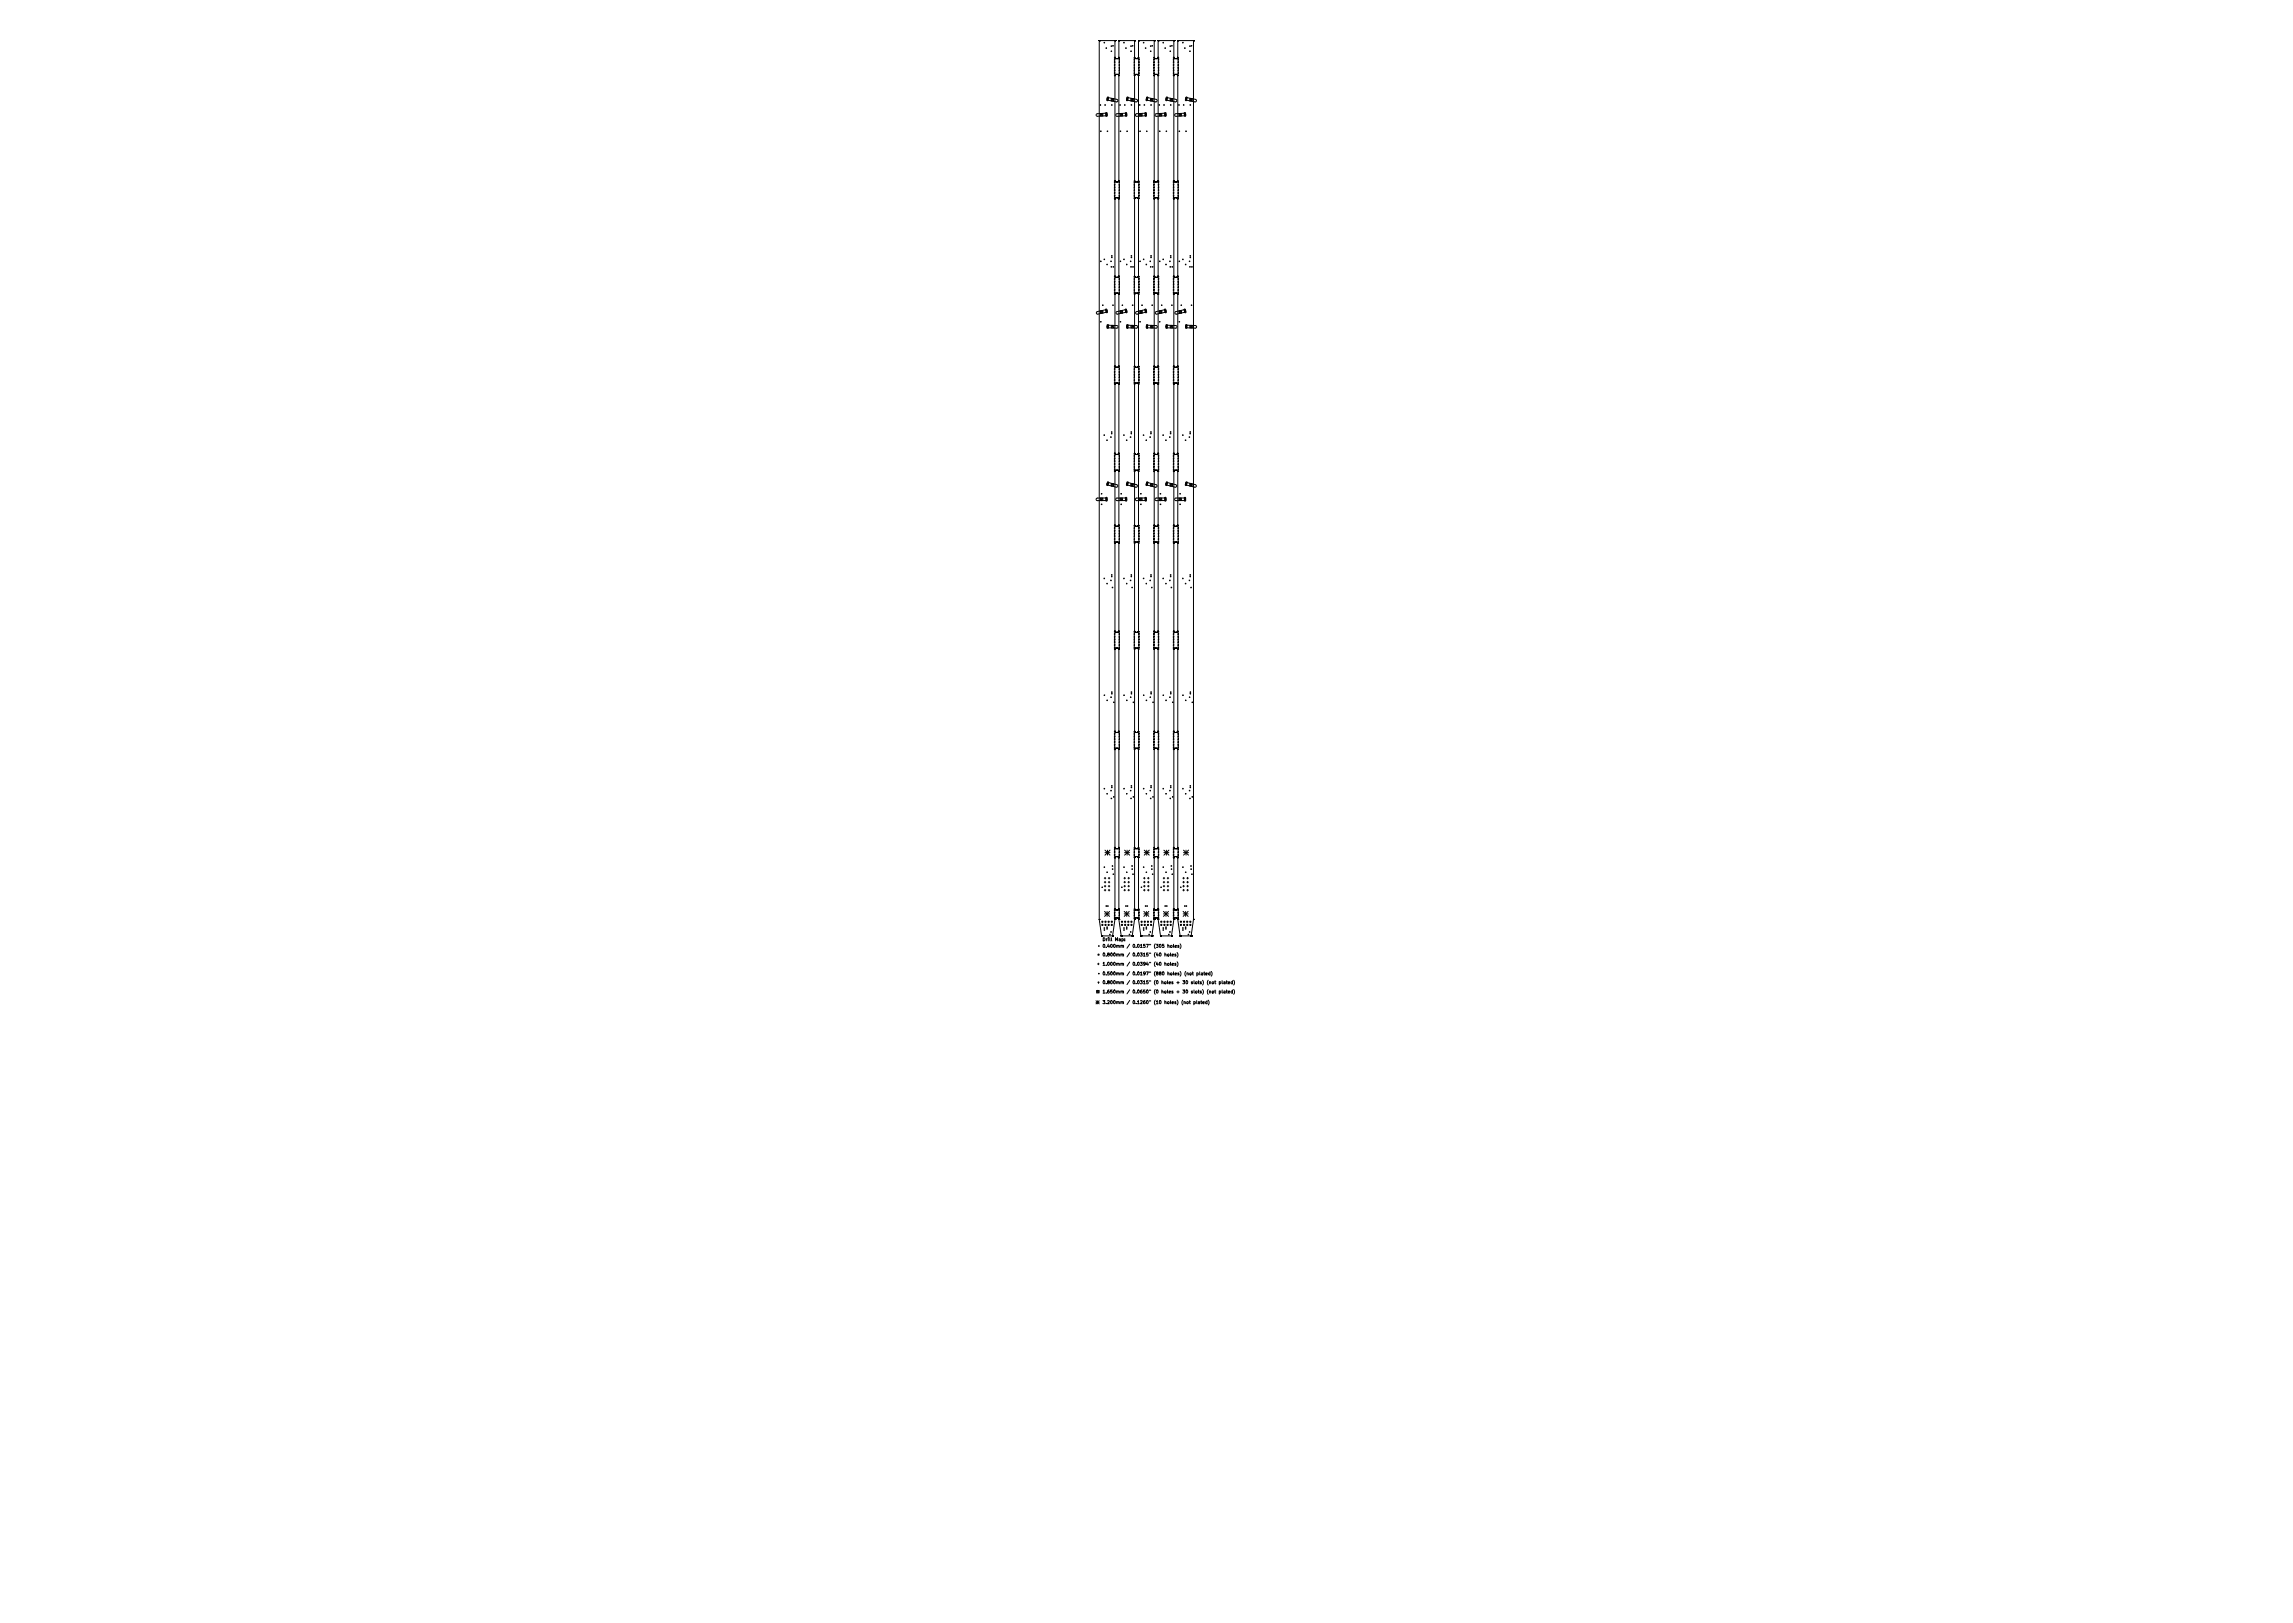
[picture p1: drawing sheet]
<svg xmlns="http://www.w3.org/2000/svg" width="297mm" height="210mm" viewBox="0 0 297 210" stroke-linecap="round" stroke-linejoin="round" font-family="sans-serif">
<defs><g id="words">
<g font-size=".6">
<text x="142.8" y="121.9">Drill Map:</text>
<text x="142.8" y="122.8">0.400mm / 0.0157&quot; (305 holes)</text>
<text x="142.8" y="123.9">0.800mm / 0.0315&quot; (40 holes)</text>
<text x="142.8" y="125.1">1.000mm / 0.0394&quot; (40 holes)</text>
<text x="142.8" y="126.3">0.500mm / 0.0197&quot; (880 holes) (not plated)</text>
<text x="142.8" y="127.5">0.800mm / 0.0315&quot; (0 holes + 30 slots) (not plated)</text>
<text x="142.8" y="128.7">1.650mm / 0.0650&quot; (0 holes + 30 slots) (not plated)</text>
<text x="142.8" y="130.1">3.200mm / 0.1260&quot; (10 holes) (not plated)</text>
</g>
</g></defs>
<g fill="none" stroke="#000" stroke-width=".13">
<path d="M142.4 5.3h2M142.4 5.3h.1M142.4 5.3v113.8M142.5 13.6h.1M142.5 14.7l.4 .3M142.6 17v.1M142.6 13.6h-.1M142.9 14.7l-.4 .3M143 5.5l.1 .1M143.1 5.5l-.1 .1M143.1 13.6h.1M143.2 13.6h-.1"/>
<path d="M143.2 14.7h-1.1l-.1 .2 .2 .2 1.1-.1M143.2 14.7l.2 .1-.1 .2M143.2 14.7l.1-.1 .1 .1v.3h-.1M143.2 14.7l.1 .3M143.3 14.8v-.1l.1 .1-.1 .1zM143.3 6.2l.1 .1M143.4 6.2l-.1 .1M143.4 12.8l.1-.1 .1 .1-.1 .1zM143.4 17l.1 .1M143.5 17l-.1 .1M143.6 12.7l-.1-.1h-.1v.4h.1M143.6 12.7l-.1 .3"/>
<path d="M143.6 12.7l1.1 .2 .1 .2-.2 .1-1.1-.2M143.6 12.7l-.2 .1 .1 .2M143.9 5.9l.1 .1M143.9 6.6l.1 .1M143.9 12.8l.4 .3M144 13.6h.1M144 5.9l-.1 .1M144 6.6l-.1 .1M144.1 13.6h-.1M144.1 5.9l.1 .1M144.2 5.9l-.1 .1M144.3 12.8l-.4 .3"/>
<path d="M144.4 7.5h.1M144.4 7.7h.1M144.4 7.9h.1M144.4 8.1h.1M144.4 8.3h.1M144.4 8.5v.1zM144.4 8.7v.1zM144.4 8.9v.1zM144.4 9.1v.1zM144.4 9.3v.1zM144.4 9.5v.1zM144.4 9.7v.1z"/>
<path d="M144.4 5.3v2.1M144.4 5.3h.1M144.4 9.8v13.6M144.4 7.4h.1M144.4 9.8h.1M144.5 9.7l-.1 .1M144.5 7.5h.1M144.5 9.7h.1M144.5 7.6h.1M144.6 9.6l-.1 .1M144.6 7.6h.1M144.6 9.6h.1"/>
<path d="M144.6 14.8l1.2-.1 .2 .1-.2 .2-1.1 .1-.2-.1zM144.7 7.6h-.1M144.7 9.6h.1M144.8 9.6h.1M144.8 7.6h.1M144.8 9.6v.1M144.8 9.7h.1M144.9 9.7h.1M144.9 7.6h-.1M144.9 7.6h.1M144.9 7.5h.1M144.9 9.7v.1"/>
<path d="M144.9 9.8h.1M144.9 7.4v.1M144.9 7.4h.1M144.9 9.8v13.6M144.9 5.3h.1M144.9 5.3v2.1M144.9 7.5h.1zM144.9 7.7h.1zM144.9 7.9h.1zM144.9 8.1h.1zM144.9 8.3h.1zM144.9 8.5l.1 .1z"/>
<path d="M144.9 8.7l.1 .1zM144.9 8.9l.1 .1zM144.9 9.1l.1 .1zM144.9 9.3l.1 .1zM144.9 9.5l.1 .1zM144.9 9.7l.1 .1zM145.1 13.6h.1M145.1 14.7l.3 .3M145.1 17l.1 .1M145.2 17l-.1 .1M145.4 14.7l-.3 .3M145.6 5.5v.1"/>
<path d="M145.7 13.6h.1M145.8 14.8l.1-.1 .1 .1-.1 .1zM145.8 14.6h.1v.5l-.1-.1zM145.8 6.2l.1 .1M145.9 6.2l-.1 .1M146 12.8v-.1l.1 .1-.1 .1zM146 17v.1M146.2 12.7l-.1-.1h-.1l-.1 .4h.2M146.2 12.7l-.1 .3M146.2 12.7l1 .2 .2 .2-.2 .1-1.1-.2M146.2 12.7l-.2 .1 .1 .2M146.5 5.9l.1 .1"/>
<path d="M146.5 6.6l.1 .1M146.5 12.8l.3 .3M146.5 13.6h.1M146.6 5.9l-.1 .1M146.6 6.6l-.1 .1M146.6 13.6h-.1M146.7 5.9l.1 .1M146.8 5.9l-.1 .1M146.8 12.8l-.3 .3M146.9 7.5h.1zM146.9 7.7h.1zM146.9 7.9h.1z"/>
<path d="M146.9 8.1h.1zM146.9 8.3h.1zM146.9 8.5l.1 .1zM146.9 8.7l.1 .1zM146.9 8.9l.1 .1zM146.9 9.1l.1 .1zM146.9 9.3l.1 .1zM146.9 9.5l.1 .1zM146.9 9.7l.1 .1zM147 5.3v2.1M147 5.3h.1M147 5.3h-2.1"/>
<path d="M147 9.8v13.6M147 9.8h.1M147 7.4h.1M147 7.4v.1M147 7.5h.1M147 9.7h.1M147 7.5v.1M147 7.6h.1M147.1 7.6h.1M147.1 9.7h-.1M147.1 9.7h.1M147.1 9.6h.1"/>
<path d="M147.2 9.6h-.1M147.2 7.6h.1M147.2 9.6h.1M147.3 9.6h-.1M147.3 9.6h.1M147.3 7.6h.1M147.4 9.6h.1M147.4 7.6h.1M147.4 9.7h.1M147.4 7.5h.1M147.5 9.7h.1M147.5 7.5h.1"/>
<path d="M147.5 9.7v.1M147.5 9.8h.1M147.5 7.4v.1M147.5 7.4h.1M147.5 9.8v13.6M147.5 5.3h2M147.5 5.3v2.1M147.5 5.3h.1M147.5 7.5h.1zM147.5 7.7h.1zM147.5 7.9h.1zM147.5 8.1h.1z"/>
<path d="M147.5 8.3h.1zM147.5 8.5l.1 .1zM147.5 8.7l.1 .1zM147.5 8.9l.1 .1zM147.5 9.1l.1 .1zM147.5 9.3l.1 .1zM147.5 9.5l.1 .1zM147.5 9.7l.1 .1zM147.6 13.6h.1M147.6 14.7l.4 .3M147.6 17l.1 .1M147.7 13.6h-.1"/>
<path d="M147.7 17l-.1 .1M148 14.7l-.4 .3M148.1 5.5l.1 .1M148.2 5.5l-.1 .1M148.2 13.6h.1M148.3 13.6h-.1M148.3 14.7h-1.1l-.1 .2 .1 .2 1.1-.1M148.3 14.7l.2 .1-.2 .2M148.3 14.7l.2-.1v.4l-.1 .1-.1-.1M148.3 14.7v.3M148.3 14.8l.1-.1 .1 .1-.1 .1zM148.4 6.2v.1"/>
<path d="M148.5 17l.1 .1M148.5 12.7l1.3 .2 .1 .2-.2 .1-1.1-.2-.1-.1zM148.6 12.6h.1l-.2 .4zM148.6 12.7l.1 .1-.1 .1-.1-.1zM148.6 17l-.1 .1M149 5.9l.1 .1M149 6.6l.1 .1M149 12.8l.4 .3M149.1 13.6h.1M149.1 5.9l-.1 .1M149.1 6.6l-.1 .1M149.2 13.6h-.1"/>
<path d="M149.2 5.9l.1 .1M149.3 5.9l-.1 .1M149.4 12.8l-.4 .3M149.4 7.5h.1zM149.4 7.7h.1zM149.4 7.9h.1zM149.4 8.1h.1zM149.4 8.3h.1zM149.4 8.5l.1 .1zM149.4 8.7l.1 .1zM149.4 8.9l.1 .1zM149.4 9.1l.1 .1z"/>
<path d="M149.4 9.3l.1 .1zM149.4 9.5l.1 .1zM149.4 9.7l.1 .1zM149.5 5.3h.1M149.5 5.3v2.1M149.5 9.8v13.6M149.5 7.4h.1M149.5 9.8h.1M149.5 7.5h.1M149.5 9.7v.1M149.5 9.7h.1M149.6 9.7h.1"/>
<path d="M149.6 7.5h.1M149.6 7.6h.1M149.6 9.6v.1M149.7 7.6h.1M149.7 9.6h.1M149.7 14.8l1.2-.1 .1 .1-.1 .2-1.1 .1-.2-.1zM149.8 7.6h-.1M149.8 9.6h.1M149.9 7.6h-.1M149.9 7.6h.1M149.9 9.6h.1M149.9 9.6v.1"/>
<path d="M149.9 9.7h.1M150 9.7h.1M150 7.6h-.1M150 7.5v.1M150 7.5h.1M150 9.7v.1M150 9.8h.1M150 7.4h.1M150 9.8v13.6M150 5.3h2.1M150 5.3v2.1M150 5.3h.1"/>
<path d="M150 7.5h.1zM150 7.7h.1zM150 7.9h.1zM150 8.1h.1zM150 8.3h.1zM150 8.5l.1 .1zM150 8.7l.1 .1zM150 8.9l.1 .1zM150 9.1l.1 .1zM150 9.3l.1 .1zM150 9.5l.1 .1zM150 9.7l.1 .1z"/>
<path d="M150.1 13.6h.1M150.2 14.7l.3 .3M150.2 17l.1 .1M150.2 13.6h-.1M150.3 17l-.1 .1M150.5 14.7l-.3 .3M150.6 5.5l.1 .1M150.7 5.5l-.1 .1M150.7 13.6h.1M150.8 13.6h-.1M150.9 14.8l.1-.1v.1v.1zM150.9 14.6h.1v.5l-.1-.1z"/>
<path d="M150.9 6.2l.1 .1M151 6.2l-.1 .1M151.1 17v.1M151.1 12.7l.1 .1-.1 .1-.1-.1zM151.2 12.7v-.1h-.1l-.1 .4h.2M151.2 12.7v.3M151.2 12.7l1.1 .2 .1 .2-.1 .1-1.1-.2M151.2 12.7l-.2 .1 .2 .2M151.6 5.9v.1M151.6 6.6v.1M151.6 12.8l.3 .3M151.6 13.6h.1"/>
<path d="M151.7 13.6h-.1M151.8 5.9v.1M151.9 12.8l-.3 .3M152 7.5h.1zM152 7.7h.1zM152 7.9h.1zM152 8.1h.1zM152 8.3h.1zM152 8.5l.1 .1zM152 8.7l.1 .1zM152 8.9l.1 .1zM152 9.1l.1 .1z"/>
<path d="M152 9.3l.1 .1zM152 9.5l.1 .1zM152 9.7l.1 .1zM152.1 5.3v2.1M152.1 5.3h.1M152.1 9.8v13.6M152.1 9.8h.1M152.1 7.4h.1M152.1 7.5h.1M152.1 9.7v.1M152.1 9.7h.1M152.1 7.5v.1"/>
<path d="M152.1 7.6h.1M152.2 9.7h-.1M152.2 7.6h.1M152.2 9.7h.1M152.2 9.6h.1M152.3 7.6h.1M152.3 9.6h-.1M152.4 9.6h-.1M152.4 9.6h.1M152.4 7.6h.1M152.4 9.6l.1 .1M152.5 7.6h-.1"/>
<path d="M152.5 9.7h.1M152.5 7.6h.1M152.5 7.5v.1M152.5 7.5h.1M152.6 7.5h-.1M152.6 9.7v.1M152.6 7.5h.1M152.6 9.8h.1M152.6 7.4h.1M152.6 9.8v13.6M152.6 5.3h.1M152.6 5.3v2.1"/>
<path d="M152.6 7.7h.1M152.6 7.9h.1M152.6 8.1h.1M152.6 8.3h.1M152.6 8.5v.1zM152.6 8.7v.1zM152.6 8.9v.1zM152.6 9.1v.1zM152.6 9.3v.1zM152.6 9.5v.1zM152.6 9.7v.1zM152.7 13.6h.1"/>
<path d="M152.7 14.7l.3 .3M152.7 17l.1 .1M152.8 13.6h-.1M152.8 17l-.1 .1M153 14.7l-.3 .3M153.2 5.5l.1 .1M153.3 5.5l-.1 .1M153.3 13.6h.1M153.4 13.6h-.1M153.4 14.7h-1.1l-.1 .2 .1 .2 1.1-.1M153.4 14.7l.2 .1-.2 .2M153.4 14.7l.1-.1 .1 .1v.3h-.2"/>
<path d="M153.4 14.7v.3M153.4 14.8l.1-.1 .1 .1-.1 .1zM153.4 6.2l.1 .1M153.5 6.2l-.1 .1M153.6 12.8l.1-.1v.1v.1zM153.6 17l.1 .1M153.6 12.7l1.3 .2 .1 .2-.2 .1-1.1-.2-.1-.1zM153.6 12.6h.2l-.2 .4zM153.7 17l-.1 .1M154.1 5.9l.1 .1M154.1 6.6l.1 .1M154.1 12.8l.4 .3"/>
<path d="M154.2 13.6h.1M154.2 5.9l-.1 .1M154.2 6.6l-.1 .1M154.3 5.9l.1 .1M154.4 5.9l-.1 .1M154.5 12.8l-.4 .3M154.6 5.3v113.8M154.6 5.3h.1M154.6 5.3h-2M142.6 33.8v.1M142.8 39.5l.1 .1M142.9 39.5l-.1 .1"/>
<path d="M143 33.6h.1M143.1 33.6h-.1M143.4 34.2l.1 .1M143.5 34.2l-.1 .1M143.9 33.8l.1 .1M143.9 34.5l.1 .1M144 33.8l-.1 .1M144 33.1l.1 .1M144 33.3l.1 .1M144 34.5l-.1 .1M144.1 33.1l-.1 .1M144.1 33.3l-.1 .1"/>
<path d="M144.1 39.5l.1 .1M144.2 34.5l.1 .1M144.2 39.5l-.1 .1M144.3 34.5l-.1 .1M144.4 23.4v.1zM144.4 23.6v.1zM144.4 23.8v.1zM144.4 24v.1zM144.4 24.2v.1zM144.4 24.5h.1M144.4 24.7h.1M144.4 24.9h.1"/>
<path d="M144.4 25.1h.1M144.4 25.3h.1M144.4 25.5h.1M144.4 25.7h.1M144.4 35.8v.1zM144.4 36v.1zM144.4 36.2v.1zM144.4 36.4v.1zM144.4 36.6v.1zM144.4 36.8v.1zM144.4 37v.1zM144.4 37.2v.1z"/>
<path d="M144.4 37.4v.1zM144.4 37.6v.1zM144.4 37.8v.1zM144.4 38v.1zM144.4 25.8v9.9M144.4 23.4h.1M144.4 38.2v9.2M144.4 25.8h.1M144.4 35.8h.1M144.4 38.1h.1M144.4 25.7v.1M144.5 23.5h.1"/>
<path d="M144.5 35.8h.1M144.5 38.1h-.1M144.5 25.7h-.1M144.5 38.1h.1M144.5 25.7h.1M144.5 35.9h.1M144.5 38v.1M144.5 38h.1M144.5 25.6v.1M144.5 25.6h.1M144.5 23.6h.1M144.6 23.6h.1"/>
<path d="M144.6 38h-.1M144.6 25.6h-.1M144.6 25.6h.1M144.6 35.9h.1M144.6 38h.1M144.7 23.6h-.1M144.7 35.9h-.1M144.7 38h.1M144.8 35.9h-.1M144.8 38h.1M144.8 25.6h.1M144.8 35.9h.1"/>
<path d="M144.8 23.6h.1M144.8 23.5h.1M144.9 23.5h-.1M144.9 35.9h-.1M144.9 38h.1M144.9 23.5h.1M144.9 35.9h.1M144.9 25.7h.1M144.9 38.1h.1M144.9 35.8h.1M144.9 23.4h.1M144.9 25.8h.1"/>
<path d="M144.9 38.1v.1M144.9 38.2v9.2M144.9 35.7v.1M144.9 25.8v9.9M144.9 23.4l.1 .1zM144.9 23.6l.1 .1zM144.9 23.8l.1 .1zM144.9 24l.1 .1zM144.9 24.2l.1 .1zM144.9 24.5h.1zM144.9 24.7h.1zM144.9 24.9h.1z"/>
<path d="M144.9 25.1h.1zM144.9 25.3h.1zM144.9 25.5h.1zM144.9 25.7h.1zM144.9 35.8l.1 .1zM144.9 36l.1 .1zM144.9 36.2l.1 .1zM144.9 36.4l.1 .1zM144.9 36.6l.1 .1zM144.9 36.8l.1 .1zM144.9 37l.1 .1zM144.9 37.2l.1 .1z"/>
<path d="M144.9 37.4l.1 .1zM144.9 37.6l.1 .1zM144.9 37.8l.1 .1zM144.9 38l.1 .1zM145.1 33.8l.1 .1M145.2 33.8l-.1 .1M145.4 39.5v.1M145.6 33.6h.1M145.9 34.2l.1 .1M146 34.2l-.1 .1M146.4 33.8l.1 .1M146.5 34.5l.1 .1"/>
<path d="M146.5 33.8l-.1 .1M146.5 33.1l.1 .1M146.5 33.3l.1 .1M146.6 34.5l-.1 .1M146.6 33.1l-.1 .1M146.6 33.3l-.1 .1M146.7 39.5l.1 .1M146.7 34.5l.1 .1M146.8 39.5l-.1 .1M146.8 34.5l-.1 .1M146.9 23.4l.1 .1zM146.9 23.6l.1 .1z"/>
<path d="M146.9 23.8l.1 .1zM146.9 24l.1 .1zM146.9 24.2l.1 .1zM146.9 24.5h.1zM146.9 24.7h.1zM146.9 24.9h.1zM146.9 25.1h.1zM146.9 25.3h.1zM146.9 25.5h.1zM146.9 25.7h.1zM146.9 35.8l.1 .1zM146.9 36l.1 .1z"/>
<path d="M146.9 36.2l.1 .1zM146.9 36.4l.1 .1zM146.9 36.6l.1 .1zM146.9 36.8l.1 .1zM146.9 37l.1 .1zM146.9 37.2l.1 .1zM146.9 37.4l.1 .1zM146.9 37.6l.1 .1zM146.9 37.8l.1 .1zM146.9 38l.1 .1zM147 25.8v9.9M147 23.4h.1"/>
<path d="M147 38.2v9.2M147 25.8h.1M147 35.7v.1M147 35.8h.1M147 38.1h.1M147 25.7v.1M147 23.4v.1M147 25.7h.1M147 23.5h.1M147 35.8v.1M147 35.9h.1M147 38v.1"/>
<path d="M147 38h.1M147.1 35.9h.1M147.1 25.6l-.1 .1M147.1 38h-.1M147.1 23.5h.1M147.1 38h.1M147.1 25.6h.1M147.1 23.5v.1M147.1 23.6h.1M147.2 25.6h-.1M147.2 23.6h.1M147.2 38h-.1"/>
<path d="M147.2 35.9h.1M147.3 25.6h-.1M147.3 38h-.1M147.3 38h.1M147.3 25.6h.1M147.3 23.6h.1M147.3 35.9h.1M147.4 35.9h-.1M147.4 38h.1M147.4 23.6h-.1M147.4 23.6h.1M147.4 25.6h.1"/>
<path d="M147.4 23.5v.1M147.4 35.9h.1M147.4 23.5h.1M147.4 25.7h.1M147.4 38v.1M147.5 23.5h-.1M147.5 35.8h-.1M147.5 38.1h.1M147.5 25.7h.1M147.5 35.8h.1M147.5 23.4v.1M147.5 23.4h.1"/>
<path d="M147.5 25.8h.1M147.5 25.8v9.9M147.5 38.2v9.2M147.5 23.4l.1 .1zM147.5 23.6l.1 .1zM147.5 23.8l.1 .1zM147.5 24l.1 .1zM147.5 24.2l.1 .1zM147.5 24.5h.1zM147.5 24.7h.1zM147.5 24.9h.1zM147.5 25.1h.1z"/>
<path d="M147.5 25.3h.1zM147.5 25.5h.1zM147.5 25.7h.1zM147.5 35.8l.1 .1zM147.5 36l.1 .1zM147.5 36.2l.1 .1zM147.5 36.4l.1 .1zM147.5 36.6l.1 .1zM147.5 36.8l.1 .1zM147.5 37l.1 .1zM147.5 37.2l.1 .1zM147.5 37.4l.1 .1z"/>
<path d="M147.5 37.6l.1 .1zM147.5 37.8l.1 .1zM147.5 38l.1 .1zM147.6 33.8l.1 .1M147.7 33.8l-.1 .1M147.9 39.5l.1 .1M148 39.5l-.1 .1M148.1 33.6h.1M148.2 33.6h-.1M148.5 34.2v.1M149 33.8l.1 .1M149 34.5l.1 .1"/>
<path d="M149.1 33.8l-.1 .1M149.1 33.1l.1 .1M149.1 33.3l.1 .1M149.1 34.5l-.1 .1M149.2 33.1l-.1 .1M149.2 33.3l-.1 .1M149.2 39.5l.1 .1M149.3 34.5l.1 .1M149.3 39.5l-.1 .1M149.4 34.5l-.1 .1M149.4 23.4l.1 .1zM149.4 23.6l.1 .1z"/>
<path d="M149.4 23.8l.1 .1zM149.4 24l.1 .1zM149.4 24.2l.1 .1zM149.4 24.5h.1zM149.4 24.7h.1zM149.4 24.9h.1zM149.4 25.1h.1zM149.4 25.3h.1zM149.4 25.5h.1zM149.4 25.7h.1zM149.4 35.8l.1 .1zM149.4 36l.1 .1z"/>
<path d="M149.4 36.2l.1 .1zM149.4 36.4l.1 .1zM149.4 36.6l.1 .1zM149.4 36.8l.1 .1zM149.4 37l.1 .1zM149.4 37.2l.1 .1zM149.4 37.4l.1 .1zM149.4 37.6l.1 .1zM149.4 37.8l.1 .1zM149.4 38l.1 .1zM149.5 38.2v9.2M149.5 23.4h.1"/>
<path d="M149.5 35.7v.1M149.5 25.8v9.9M149.5 38.1v.1M149.5 25.8h.1M149.5 35.8h.1M149.5 38.1h.1M149.5 25.7h.1M149.5 23.4v.1M149.5 23.5h.1M149.6 25.7h-.1M149.6 25.7h.1M149.6 38v.1"/>
<path d="M149.6 23.5h.1M149.6 35.9h.1M149.6 38h.1M149.6 25.6v.1M149.6 25.6h.1M149.6 23.5v.1M149.6 23.6h.1M149.7 23.6h.1M149.7 25.6h-.1M149.7 35.9h.1M149.7 38h.1M149.7 25.6h.1"/>
<path d="M149.8 23.6h-.1M149.8 35.9h-.1M149.8 23.6h.1M149.8 25.6h.1M149.8 38h.1M149.8 35.9h.1M149.9 25.6h.1M149.9 38h.1M149.9 35.9h-.1M149.9 23.6h.1M149.9 35.9h.1M149.9 23.5h.1"/>
<path d="M150 35.9h-.1M150 25.7h.1M150 38h.1M150 23.5h-.1M150 35.9h.1M150 23.5h.1M150 38v.1M150 38.1h.1M150 35.8v.1M150 35.8h.1M150 23.4v.1M150 25.7v.1"/>
<path d="M150 23.4h.1M150 25.8h.1M150 38.1v.1M150 38.2v9.2M150 35.7v.1M150 25.8v9.9M150 23.4l.1 .1zM150 23.6l.1 .1zM150 23.8l.1 .1zM150 24l.1 .1zM150 24.2l.1 .1zM150 24.5h.1z"/>
<path d="M150 24.7h.1zM150 24.9h.1zM150 25.1h.1zM150 25.3h.1zM150 25.5h.1zM150 25.7h.1zM150 35.8l.1 .1zM150 36l.1 .1zM150 36.2l.1 .1zM150 36.4l.1 .1zM150 36.6l.1 .1zM150 36.8l.1 .1z"/>
<path d="M150 37l.1 .1zM150 37.2l.1 .1zM150 37.4l.1 .1zM150 37.6l.1 .1zM150 37.8l.1 .1zM150 38l.1 .1zM150.2 33.8l.1 .1M150.3 33.8l-.1 .1M150.4 39.5l.1 .1M150.5 39.5l-.1 .1M150.6 33.6h.1M150.7 33.6h-.1"/>
<path d="M151 34.2l.1 .1M151.1 34.2l-.1 .1M151.5 33.8l.1 .1M151.6 34.5v.1M151.6 33.8l-.1 .1M151.6 33.1l.1 .1M151.6 33.3l.1 .1M151.7 33.1l-.1 .1M151.7 33.3l-.1 .1M151.8 39.5v.1M151.8 34.5l.1 .1M151.9 34.5l-.1 .1"/>
<path d="M152 23.4l.1 .1zM152 23.6l.1 .1zM152 23.8l.1 .1zM152 24l.1 .1zM152 24.2l.1 .1zM152 24.5h.1zM152 24.7h.1zM152 24.9h.1zM152 25.1h.1zM152 25.3h.1zM152 25.5h.1zM152 25.7h.1z"/>
<path d="M152 35.8l.1 .1zM152 36l.1 .1zM152 36.2l.1 .1zM152 36.4l.1 .1zM152 36.6l.1 .1zM152 36.8l.1 .1zM152 37l.1 .1zM152 37.2l.1 .1zM152 37.4l.1 .1zM152 37.6l.1 .1zM152 37.8l.1 .1zM152 38l.1 .1z"/>
<path d="M152.1 25.8v9.9M152.1 38.2v9.2M152.1 35.7v.1M152.1 23.4h.1M152.1 25.8h.1M152.1 38.1v.1M152.1 35.8h.1M152.1 38.1h.1M152.1 25.7h.1M152.1 23.4v.1M152.1 23.5h.1M152.1 35.8v.1"/>
<path d="M152.1 35.9h.1M152.1 38v.1M152.1 38h.1M152.1 25.6v.1M152.2 38h-.1M152.2 35.9h.1M152.2 23.5h.1M152.2 38h.1M152.2 25.6h.1M152.2 23.6h.1M152.3 23.6h.1M152.3 38h-.1"/>
<path d="M152.3 35.9h.1M152.3 25.6h-.1M152.4 25.6h-.1M152.4 38h.1M152.4 38h-.1M152.4 25.6h.1M152.4 35.9h.1M152.4 23.6h.1M152.5 23.6h-.1M152.5 38h.1M152.5 35.9h-.1M152.5 25.6h.1"/>
<path d="M152.5 23.5v.1M152.5 35.9h.1M152.5 25.6v.1M152.5 23.5h.1M152.5 25.7h.1M152.5 38v.1M152.5 38.1h.1M152.5 35.8h.1M152.6 38.1h.1M152.6 35.8h-.1M152.6 25.7h.1M152.6 23.4l-.1 .1"/>
<path d="M152.6 35.8h.1M152.6 23.4h.1M152.6 25.8h.1M152.6 38.2v9.2M152.6 35.7v.1M152.6 25.8v9.9M152.6 23.4v.1zM152.6 23.6v.1zM152.6 23.8v.1zM152.6 24v.1zM152.6 24.2v.1zM152.6 24.5h.1"/>
<path d="M152.6 24.7h.1M152.6 24.9h.1M152.6 25.1h.1M152.6 25.3h.1M152.6 25.5h.1M152.6 35.8v.1zM152.6 36v.1zM152.6 36.2v.1zM152.6 36.4v.1zM152.6 36.6v.1zM152.6 36.8v.1zM152.6 37v.1z"/>
<path d="M152.6 37.2v.1zM152.6 37.4v.1zM152.6 37.6v.1zM152.6 37.8v.1zM152.6 38v.1zM152.7 33.8l.1 .1M152.8 33.8l-.1 .1M153 39.5l.1 .1M153.1 39.5l-.1 .1M153.2 33.6h.1M153.3 33.6h-.1M153.5 34.2l.1 .1"/>
<path d="M153.6 34.2l-.1 .1M154.1 33.8v.1M154.1 34.5l.1 .1M154.2 33.1v.1M154.2 33.3v.1M154.2 34.5l-.1 .1M154.3 39.5l.1 .1M154.4 34.5v.1M154.4 39.5l-.1 .1M142.1 40.4l1.1-.3 .2 .2-.1 .2-1.1 .2-.2-.1zM142.6 40.2l.3 .4M142.6 41.6v.1"/>
<path d="M142.9 40.2l-.3 .4M143 56.3l.1 .1M143.1 56.3l-.1 .1M143.2 40.1h.2v.4h-.1zM143.3 40.3v-.1l.1 .1-.1 .1zM143.4 57v.1M143.4 42.3l.1-.1 .1 .1-.1 .1zM143.6 42.1l-.1-.1-.1 .1v.4h.2M143.6 42.1v.4M143.6 42.1l1.1 .1 .1 .2-.1 .1h-1.1M143.6 42.1l-.2 .2 .2 .2M143.9 56.6v.1"/>
<path d="M144 42.2l.3 .3M144 55.9l.1 .1M144 56.1l.1 .1M144.1 55.9l-.1 .1M144.1 56.1l-.1 .1M144.3 42.2l-.3 .3M144.4 47.4v.1zM144.4 47.6v.1zM144.4 47.9h.1M144.4 48.1h.1M144.4 48.3h.1M144.4 48.5h.1"/>
<path d="M144.4 48.7h.1M144.4 48.9h.1M144.4 49.1h.1M144.4 49.3h.1M144.4 49.5v.1zM144.4 49.7v.1zM144.4 58.7v.1zM144.4 58.9v.1zM144.4 59.1v.1zM144.4 59.3v.1zM144.4 59.6h.1M144.4 59.8h.1"/>
<path d="M144.4 60h.1M144.4 49.8v8.9M144.4 47.4h.1M144.4 49.8h.1M144.4 58.7h.1M144.4 49.7v.1M144.4 58.8h.1M144.4 47.5h.1M144.5 58.8h.1M144.5 47.5h.1M144.5 49.7h.1M144.5 47.5v.1"/>
<path d="M144.5 47.6h.1M144.5 49.6h.1M144.5 58.9h.1M144.6 49.6h-.1M144.6 49.6h.1M144.6 47.6h.1M144.6 58.9h.1M144.7 47.6h-.1M144.7 58.9h-.1M144.8 49.6h.1M144.8 47.6h.1M144.8 58.9h.1"/>
<path d="M144.8 49.6l.1 .1M144.9 49.7h.1M144.9 58.8h-.1M144.9 47.5l-.1 .1M144.9 58.8h.1M144.9 47.5h.1M144.9 49.8h.1M144.9 58.7h.1M144.9 47.4h.1M144.9 49.8v8.9M144.9 47.4l.1 .1zM144.9 47.6l.1 .1z"/>
<path d="M144.9 47.9h.1zM144.9 48.1h.1zM144.9 48.3h.1zM144.9 48.5h.1zM144.9 48.7h.1zM144.9 48.9h.1zM144.9 49.1h.1zM144.9 49.3h.1zM144.9 49.5l.1 .1zM144.9 49.7l.1 .1zM144.9 58.7l.1 .1zM144.9 58.9l.1 .1z"/>
<path d="M144.9 59.1l.1 .1zM144.9 59.3l.1 .1zM144.9 59.6h.1zM144.9 59.8h.1zM144.9 60h.1zM145.1 40.2l.3 .4M145.1 41.6l.1 .1M145.2 41.6l-.1 .1M145.4 40.2l-.3 .4M145.6 56.3v.1M145.8 40.1l-1.1 .3-.1 .2 .2 .1 1-.2M145.8 40.1l.2 .2-.2 .2"/>
<path d="M145.8 40.1h.1l.1 .3-.1 .1h-.1M145.8 40.1v.4M145.9 40.2l.1 .1-.1 .1-.1-.1zM145.9 57l.1 .1M146 57l-.1 .1M146 42.2l.1 .1-.1 .1v-.1zM146.1 42.1l-.1-.1v.1v.4h.1M146.1 42.1v.4M146.1 42.1l1.1 .1 .2 .2-.2 .1h-1.1M146.1 42.1l-.1 .2 .1 .2M146.4 56.6l.1 .1M146.5 56.6l-.1 .1"/>
<path d="M146.5 42.2l.3 .3M146.5 55.9l.1 .1M146.5 56.1l.1 .1M146.6 55.9l-.1 .1M146.6 56.1l-.1 .1M146.8 42.2l-.3 .3M146.9 47.4l.1 .1zM146.9 47.6l.1 .1zM146.9 47.9h.1zM146.9 48.1h.1zM146.9 48.3h.1zM146.9 48.5h.1z"/>
<path d="M146.9 48.7h.1zM146.9 48.9h.1zM146.9 49.1h.1zM146.9 49.3h.1zM146.9 49.5l.1 .1zM146.9 49.7l.1 .1zM146.9 58.7l.1 .1zM146.9 58.9l.1 .1zM146.9 59.1l.1 .1zM146.9 59.3l.1 .1zM146.9 59.6h.1zM146.9 59.8h.1z"/>
<path d="M146.9 60h.1zM147 49.8v8.9M147 58.7h.1M147 47.4h.1M147 49.8h.1M147 47.4v.1M147 58.8h.1M147 47.5h.1M147 49.7h.1M147.1 49.7h-.1M147.1 47.5v.1M147.1 58.8v.1"/>
<path d="M147.1 49.6v.1M147.1 47.6h.1M147.1 49.6h.1M147.1 58.9h.1M147.2 47.6h.1M147.2 49.6h-.1M147.2 58.9h.1M147.3 49.6h-.1M147.3 49.6h.1M147.3 47.6h.1M147.3 58.9h.1M147.4 47.6h-.1"/>
<path d="M147.4 58.9h-.1M147.4 49.6h.1M147.4 58.9h.1M147.4 47.6h.1M147.4 49.7h.1M147.4 58.8h.1M147.4 47.5v.1M147.4 47.5h.1M147.5 58.8h-.1M147.5 47.5h-.1M147.5 49.7h.1M147.5 47.5h.1"/>
<path d="M147.5 49.7v.1M147.5 58.8h.1M147.5 47.4v.1M147.5 49.8h.1M147.5 58.7h.1M147.5 47.4h.1M147.5 49.8v8.9M147.5 47.4l.1 .1zM147.5 47.6l.1 .1zM147.5 47.9h.1zM147.5 48.1h.1zM147.5 48.3h.1z"/>
<path d="M147.5 48.5h.1zM147.5 48.7h.1zM147.5 48.9h.1zM147.5 49.1h.1zM147.5 49.3h.1zM147.5 49.5l.1 .1zM147.5 49.7l.1 .1zM147.5 58.7l.1 .1zM147.5 58.9l.1 .1zM147.5 59.1l.1 .1zM147.5 59.3l.1 .1zM147.5 59.6h.1z"/>
<path d="M147.5 59.8h.1zM147.5 60h.1zM147.6 40.2l.4 .4M147.6 41.6l.1 .1M147.7 41.6l-.1 .1M148 40.2l-.4 .4M148.1 56.3l.1 .1M148.2 56.3l-.1 .1M148.3 40.1l-1.1 .3-.1 .2 .2 .1 1.1-.2M148.3 40.1l.2 .2-.1 .2M148.3 40.1l.1-.1 .1 .1v.4h-.1M148.3 40.1l.1 .4"/>
<path d="M148.3 40.3l.1-.1 .1 .1-.1 .1zM148.5 57v.1M148.6 42.2l.1 .1-.1 .1-.1-.1zM148.7 42.1h-.2v.4h.1h.1M148.7 42.1v.4M148.7 42.1l1.1 .1 .1 .2-.1 .1h-1.1M148.7 42.1l-.2 .2 .2 .2M149 56.6v.1M149 42.2l.4 .3M149.1 55.9v.1M149.1 56.1v.1M149.4 42.2l-.4 .3"/>
<path d="M149.4 47.4l.1 .1zM149.4 47.6l.1 .1zM149.4 47.9h.1zM149.4 48.1h.1zM149.4 48.3h.1zM149.4 48.5h.1zM149.4 48.7h.1zM149.4 48.9h.1zM149.4 49.1h.1zM149.4 49.3h.1zM149.4 49.5l.1 .1zM149.4 49.7l.1 .1z"/>
<path d="M149.4 58.7l.1 .1zM149.4 58.9l.1 .1zM149.4 59.1l.1 .1zM149.4 59.3l.1 .1zM149.4 59.6h.1zM149.4 59.8h.1zM149.4 60h.1zM149.5 49.8v8.9M149.5 58.7h.1M149.5 49.8h.1M149.5 47.4h.1M149.5 49.7v.1"/>
<path d="M149.5 58.8h.1M149.5 47.5h.1M149.5 49.7h.1M149.6 47.5h.1M149.6 58.8h.1M149.6 49.7h.1M149.6 47.5v.1M149.6 58.8v.1M149.6 47.6h.1M149.6 49.6h.1M149.6 58.9h.1M149.7 58.9h.1"/>
<path d="M149.7 47.6h.1M149.7 49.6h-.1M149.7 49.6h.1M149.8 47.6h-.1M149.8 58.9h-.1M149.8 58.9h.1M149.8 49.6h.1M149.8 47.6h.1M149.9 49.6h.1M149.9 47.6h.1M149.9 58.9h.1M149.9 49.6v.1"/>
<path d="M149.9 58.8v.1M149.9 47.5v.1M149.9 58.8h.1M149.9 49.7h.1M150 58.8h.1M150 49.7h.1M150 47.5h.1M150 49.8h.1M150 58.7h.1M150 47.4h.1M150 49.8v8.9M150 47.4l.1 .1z"/>
<path d="M150 47.6l.1 .1zM150 47.9h.1zM150 48.1h.1zM150 48.3h.1zM150 48.5h.1zM150 48.7h.1zM150 48.9h.1zM150 49.1h.1zM150 49.3h.1zM150 49.5l.1 .1zM150 49.7l.1 .1zM150 58.7l.1 .1z"/>
<path d="M150 58.9l.1 .1zM150 59.1l.1 .1zM150 59.3l.1 .1zM150 59.6h.1zM150 59.8h.1zM150 60h.1zM150.2 40.2l.3 .4M150.2 41.6l.1 .1M150.3 41.6l-.1 .1M150.5 40.2l-.3 .4M150.6 56.3l.1 .1M150.7 56.3l-.1 .1"/>
<path d="M150.8 40.1l-1 .3-.1 .2 .1 .1 1.1-.2M150.8 40.1l.2 .2-.1 .2M150.8 40.1h.2l.1 .3-.1 .1h-.1M150.8 40.1l.1 .4M150.9 40.3l.1-.1v.1v.1zM151 57l.1 .1M151.1 57l-.1 .1M151.1 42.2l.1 .1-.1 .1-.1-.1zM151.2 42.1l-.1-.1v.1l-.1 .4h.2M151.2 42.1v.4M151.2 42.1l1.1 .1 .2 .2-.2 .1h-1.1M151.2 42.1l-.2 .2 .2 .2"/>
<path d="M151.5 56.6l.1 .1M151.6 56.6l-.1 .1M151.6 42.2l.3 .3M151.6 55.9l.1 .1M151.6 56.1l.1 .1M151.7 55.9l-.1 .1M151.7 56.1l-.1 .1M151.9 42.2l-.3 .3M152 47.4l.1 .1zM152 47.6l.1 .1zM152 47.9h.1zM152 48.1h.1z"/>
<path d="M152 48.3h.1zM152 48.5h.1zM152 48.7h.1zM152 48.9h.1zM152 49.1h.1zM152 49.3h.1zM152 49.5l.1 .1zM152 49.7l.1 .1zM152 58.7l.1 .1zM152 58.9l.1 .1zM152 59.1l.1 .1zM152 59.3l.1 .1z"/>
<path d="M152 59.6h.1zM152 59.8h.1zM152 60h.1zM152.1 58.7h.1M152.1 49.8v8.9M152.1 47.4h.1M152.1 49.8h.1M152.1 49.7v.1M152.1 58.8h.1M152.1 47.5h.1M152.1 49.7h.1M152.2 49.7h-.1"/>
<path d="M152.2 47.6h.1M152.2 58.8v.1M152.2 49.6h.1M152.2 58.9h.1M152.3 47.6h.1M152.3 58.9h.1M152.4 49.6h-.1M152.4 49.6h.1M152.4 47.6h.1M152.4 58.9h.1M152.5 47.6h-.1M152.5 58.9h-.1"/>
<path d="M152.5 47.6h.1M152.5 49.6h.1M152.5 58.8v.1M152.5 49.7h.1M152.5 47.5v.1M152.5 58.8h.1M152.5 47.5h.1M152.6 49.7v.1M152.6 58.8h-.1M152.6 47.5h.1M152.6 58.7v.1M152.6 49.8h.1"/>
<path d="M152.6 47.4h.1M152.6 58.7h.1M152.6 49.8v8.9M152.6 47.4v.1zM152.6 47.6v.1zM152.6 47.9h.1M152.6 48.1h.1M152.6 48.3h.1M152.6 48.5h.1M152.6 48.7h.1M152.6 48.9h.1M152.6 49.1h.1"/>
<path d="M152.6 49.3h.1M152.6 49.5v.1zM152.6 49.7v.1zM152.6 58.7v.1zM152.6 58.9v.1zM152.6 59.1v.1zM152.6 59.3v.1zM152.6 59.6h.1M152.6 59.8h.1M152.6 60h.1M152.7 40.2l.4 .4M152.7 41.6l.1 .1"/>
<path d="M152.8 41.6l-.1 .1M153.1 40.2l-.4 .4M153.2 56.3l.1 .1M153.3 56.3l-.1 .1M153.4 40.1l-1.1 .3-.1 .2 .2 .1 1.1-.2M153.4 40.1l.2 .2-.1 .2M153.4 40.1h.1l.1 .3v.1h-.1M153.4 40.1l.1 .4M153.4 40.3l.1-.1 .1 .1-.1 .1zM153.5 57l.1 .1M153.6 42.3l.1-.1 .1 .1-.1 .1zM153.6 57l-.1 .1"/>
<path d="M153.8 42.1l-.1-.1-.1 .1v.4h.1M153.8 42.1l-.1 .4M153.8 42.1l1.1 .1 .1 .2-.1 .1h-1.2M153.8 42.1l-.2 .2 .1 .2M154 56.6l.1 .1M154.1 56.6l-.1 .1M154.1 42.2l.4 .3M154.1 55.9l.1 .1M154.1 56.1l.1 .1M154.2 55.9l-.1 .1M154.2 56.1l-.1 .1M154.5 42.2l-.4 .3"/>
<path d="M142.5 64.5l.4 .4M142.7 63.9v.1M142.7 65.3v.1M142.9 64.5l-.4 .4M143 74.9l.1 .1M143.1 74.9l-.1 .1M143.2 64.5h-1.1l-.1 .2 .1 .2 1.1-.1M143.2 64.5l.2 .2-.2 .1M143.2 64.5h.2v.3l-.1 .1v-.1M143.2 64.5l.1 .3M143.3 64.7v-.1l.1 .1-.1 .1zM143.4 75.6h.1"/>
<path d="M143.4 62.7l.1-.1 .1 .1h-.1zM143.5 62.6l.1-.1 1.1 .3 .1 .2-.2 .1-1.1-.3-.1-.1zM143.5 62.4l.1 .1-.2 .4v-.1zM143.9 75.2h.1M143.9 62.6l.4 .4M144 75.2h-.1M144 74.4l.1 .1M144 74.6l.1 .1M144.1 74.4l-.1 .1M144.1 74.6l-.1 .1M144.1 76.1l.1 .1M144.2 76.1l-.1 .1"/>
<path d="M144.3 62.6l-.4 .4M144.4 60.2h.1M144.4 60.4h.1M144.4 60.6h.1M144.4 60.8h.1M144.4 61h.1M144.4 68v.1zM144.4 68.3h.1M144.4 68.5h.1M144.4 68.7h.1M144.4 68.9h.1M144.4 69.1h.1"/>
<path d="M144.4 69.3h.1M144.4 69.5h.1M144.4 69.7h.1M144.4 69.9v.1zM144.4 70.1v.1zM144.4 70.3v.1zM144.4 61.1v6.9M144.4 70.4v11.3M144.4 70.4h.1M144.4 61.1h.1M144.4 68h.1M144.4 68v.1"/>
<path d="M144.4 68.1h.1M144.5 70.3h-.1M144.5 68.1h.1M144.5 61h-.1M144.5 70.3h.1M144.5 61h.1M144.5 68.1v.1M144.5 60.9v.1M144.5 60.9h.1M144.5 70.2h.1M144.5 68.2h.1M144.6 70.2h-.1"/>
<path d="M144.6 60.9h-.1M144.6 68.2h.1M144.6 70.2h.1M144.6 60.9h.1M144.7 70.2h.1M144.7 68.2h-.1M144.8 60.9h.1M144.8 68.2h.1M144.8 70.2h.1M144.8 70.2l.1 .1M144.9 68.2h-.1M144.9 70.3h.1"/>
<path d="M144.9 60.9v.1M144.9 68.1v.1M144.9 61h.1M144.9 68.1h.1M144.9 70.3v.1M144.9 61v.1M144.9 70.4h.1M144.9 61.1h.1M144.9 68h.1M144.9 61.1v6.9M144.9 70.4v11.3M144.9 60.2h.1z"/>
<path d="M144.9 60.4h.1zM144.9 60.6h.1zM144.9 60.8h.1zM144.9 61h.1zM144.9 68l.1 .1zM144.9 68.3h.1zM144.9 68.5h.1zM144.9 68.7h.1zM144.9 68.9h.1zM144.9 69.1h.1zM144.9 69.3h.1zM144.9 69.5h.1z"/>
<path d="M144.9 69.7h.1zM144.9 69.9l.1 .1zM144.9 70.1l.1 .1zM144.9 70.3l.1 .1zM145.1 64.5l.3 .4M145.2 63.9l.1 .1M145.2 65.3l.1 .1M145.3 63.9l-.1 .1M145.3 65.3l-.1 .1M145.4 64.5l-.3 .4M145.6 74.9v.1M145.8 64.5h-1.1l-.2 .2 .2 .2 1.1-.1"/>
<path d="M145.8 64.5l.2 .2-.2 .1M145.8 64.5h.1l.1 .3-.1 .1-.1-.1M145.8 64.5v.3M145.8 64.7l.1-.1 .1 .1-.1 .1zM145.9 75.6h.1M146 62.7v-.1l.1 .1h-.1zM146 75.6h-.1M146 62.6l.1-.1 1.1 .3 .1 .2-.2 .1-1-.3-.1-.1zM146 62.4l.2 .1-.2 .4-.1-.1zM146.4 75.2h.1M146.5 62.6l.3 .4M146.5 75.2h-.1"/>
<path d="M146.5 74.4l.1 .1M146.5 74.6l.1 .1M146.6 74.4l-.1 .1M146.6 74.6l-.1 .1M146.6 76.1l.1 .1M146.7 76.1l-.1 .1M146.8 62.6l-.3 .4M146.9 60.2h.1zM146.9 60.4h.1zM146.9 60.6h.1zM146.9 60.8h.1zM146.9 61h.1z"/>
<path d="M146.9 68l.1 .1zM146.9 68.3h.1zM146.9 68.5h.1zM146.9 68.7h.1zM146.9 68.9h.1zM146.9 69.1h.1zM146.9 69.3h.1zM146.9 69.5h.1zM146.9 69.7h.1zM146.9 69.9l.1 .1zM146.9 70.1l.1 .1zM146.9 70.3l.1 .1z"/>
<path d="M147 61.1v6.9M147 70.4v11.3M147 61.1h.1M147 70.4h.1M147 68h.1M147 68v.1M147 61v.1M147 68.1h.1M147 70.3v.1M147 61h.1M147 70.3h.1M147.1 68.1v.1"/>
<path d="M147.1 70.3h-.1M147.1 70.3h.1M147.1 68.2h.1M147.1 60.9v.1M147.1 70.2h.1M147.1 60.9h.1M147.2 68.2h.1M147.2 70.2h-.1M147.2 60.9h.1M147.3 60.9h.1M147.3 60.9h-.1M147.3 70.2h-.1"/>
<path d="M147.3 70.2h.1M147.3 68.2h.1M147.4 70.2h.1M147.4 68.2h.1M147.4 60.9h.1M147.4 70.2v.1M147.4 70.3h.1M147.4 60.9v.1M147.4 68.1v.1M147.4 61h.1M147.4 68.1h.1M147.5 70.3h.1"/>
<path d="M147.5 68.1h-.1M147.5 61h.1M147.5 68.1h.1M147.5 70.3v.1M147.5 70.4h.1M147.5 61.1h.1M147.5 68v.1M147.5 68h.1M147.5 61.1v6.9M147.5 70.4v11.3M147.5 60.2h.1zM147.5 60.4h.1z"/>
<path d="M147.5 60.6h.1zM147.5 60.8h.1zM147.5 61h.1zM147.5 68l.1 .1zM147.5 68.3h.1zM147.5 68.5h.1zM147.5 68.7h.1zM147.5 68.9h.1zM147.5 69.1h.1zM147.5 69.3h.1zM147.5 69.5h.1zM147.5 69.7h.1z"/>
<path d="M147.5 69.9l.1 .1zM147.5 70.1l.1 .1zM147.5 70.3l.1 .1zM147.6 64.5l.4 .4M147.7 63.9l.1 .1M147.7 65.3l.1 .1M147.8 63.9l-.1 .1M147.8 65.3l-.1 .1M148 64.5l-.4 .4M148.1 74.9l.1 .1M148.2 74.9l-.1 .1M148.3 64.5h-1.1l-.1 .2 .1 .2 1.1-.1"/>
<path d="M148.3 64.5l.2 .2-.2 .1M148.3 64.5l.1-.1 .1 .1v.4l-.2-.1M148.3 64.5v.3M148.3 64.7l.1-.1 .1 .1-.1 .1zM148.5 75.6h.1M148.5 62.6l.2-.1 1.1 .3 .1 .2-.2 .1-1.1-.3-.1-.1zM148.6 62.4l.1 .1-.2 .4v-.1zM148.6 62.6l.1 .1h-.1h-.1zM149 75.2h.1M149 62.6l.4 .4M149.1 74.4v.1M149.1 74.6v.1"/>
<path d="M149.2 76.1v.1M149.4 62.6l-.4 .4M149.4 60.2h.1zM149.4 60.4h.1zM149.4 60.6h.1zM149.4 60.8h.1zM149.4 61h.1zM149.4 68l.1 .1zM149.4 68.3h.1zM149.4 68.5h.1zM149.4 68.7h.1zM149.4 68.9h.1z"/>
<path d="M149.4 69.1h.1zM149.4 69.3h.1zM149.4 69.5h.1zM149.4 69.7h.1zM149.4 69.9l.1 .1zM149.4 70.1l.1 .1zM149.4 70.3l.1 .1zM149.5 70.4v11.3M149.5 61.1v6.9M149.5 70.4h.1M149.5 68h.1M149.5 61.1h.1"/>
<path d="M149.5 68.1h.1M149.5 61h.1M149.5 70.3h.1M149.6 68.1h.1M149.6 61h-.1M149.6 70.3h.1M149.6 61h.1M149.6 68.1v.1M149.6 60.9v.1M149.6 60.9h.1M149.6 68.2h.1M149.6 70.2h.1"/>
<path d="M149.7 68.2h.1M149.7 70.2h.1M149.7 60.9h.1M149.8 68.2h-.1M149.8 70.2h.1M149.8 60.9h.1M149.8 68.2h.1M149.9 70.2h.1M149.9 60.9h.1M149.9 68.2h.1M149.9 70.3h.1M149.9 60.9v.1"/>
<path d="M150 68.1h-.1M150 61h.1M150 68.1h.1M150 70.3h.1M150 70.3v.1M150 61v.1M150 70.4h.1M150 61.1h.1M150 68h.1M150 61.1v6.9M150 70.4v11.3M150 60.2h.1z"/>
<path d="M150 60.4h.1zM150 60.6h.1zM150 60.8h.1zM150 61h.1zM150 68l.1 .1zM150 68.3h.1zM150 68.5h.1zM150 68.7h.1zM150 68.9h.1zM150 69.1h.1zM150 69.3h.1zM150 69.5h.1z"/>
<path d="M150 69.7h.1zM150 69.9l.1 .1zM150 70.1l.1 .1zM150 70.3l.1 .1zM150.2 64.5l.3 .4M150.3 63.9l.1 .1M150.3 65.3l.1 .1M150.4 63.9l-.1 .1M150.4 65.3l-.1 .1M150.5 64.5l-.3 .4M150.6 74.9l.1 .1M150.7 74.9l-.1 .1"/>
<path d="M150.9 64.5h-1.1l-.2 .2 .2 .2 1.1-.1M150.9 64.5l.1 .2-.1 .1M150.9 64.5h.1v.3v.1l-.1-.1M150.9 64.5v.3M150.9 64.7l.1-.1v.1v.1zM151 75.6h.1M151 62.7l.1-.1 .1 .1h-.1zM151.1 75.6h-.1M151.1 62.6l.1-.1 1.1 .3 .1 .2-.2 .1-1-.3-.2-.1zM151.1 62.4l.1 .1-.1 .4-.1-.1zM151.5 75.2h.1M151.6 62.6l.3 .4"/>
<path d="M151.6 75.2h-.1M151.6 74.4l.1 .1M151.6 74.6l.1 .1M151.7 74.4l-.1 .1M151.7 74.6l-.1 .1M151.7 76.1l.1 .1M151.8 76.1l-.1 .1M151.9 62.6l-.3 .4M152 60.2h.1zM152 60.4h.1zM152 60.6h.1zM152 60.8h.1z"/>
<path d="M152 61h.1zM152 68l.1 .1zM152 68.3h.1zM152 68.5h.1zM152 68.7h.1zM152 68.9h.1zM152 69.1h.1zM152 69.3h.1zM152 69.5h.1zM152 69.7h.1zM152 69.9l.1 .1zM152 70.1l.1 .1z"/>
<path d="M152 70.3l.1 .1zM152.1 61.1v6.9M152.1 70.4v11.3M152.1 61.1h.1M152.1 68h.1M152.1 70.4h.1M152.1 68.1h.1M152.1 61h.1M152.1 70.3h.1M152.1 68.1l.1 .1M152.2 68.2h.1M152.2 60.9h.1"/>
<path d="M152.2 70.2v.1M152.2 70.2h.1M152.2 64.6l1.2-.1 .2 .2-.2 .1-1.1 .1-.1-.2zM152.3 68.2h.1M152.4 70.2h.1M152.4 60.9h-.1M152.4 70.2h-.1M152.4 60.9h.1M152.4 68.2h.1M152.5 70.2h.1M152.5 68.2h-.1M152.5 60.9h.1"/>
<path d="M152.5 68.2h.1M152.5 60.9v.1M152.5 70.3h.1M152.5 68.1v.1M152.5 61h.1M152.5 68.1h.1M152.6 70.3h.1M152.6 61h.1M152.6 70.3v.1M152.6 68.1h.1M152.6 61v.1M152.6 70.4h.1"/>
<path d="M152.6 61.1h.1M152.6 68h.1M152.6 61.1v6.9M152.6 70.4v11.3M152.6 60.2h.1M152.6 60.4h.1M152.6 60.6h.1M152.6 60.8h.1M152.6 68v.1zM152.6 68.3h.1M152.6 68.5h.1M152.6 68.7h.1"/>
<path d="M152.6 68.9h.1M152.6 69.1h.1M152.6 69.3h.1M152.6 69.5h.1M152.6 69.7h.1M152.6 69.9v.1zM152.6 70.1v.1zM152.6 70.3v.1zM152.7 64.5l.3 .4M152.8 63.9l.1 .1M152.8 65.3l.1 .1M152.9 63.9l-.1 .1"/>
<path d="M152.9 65.3l-.1 .1M153 64.5l-.3 .4M153.2 74.9l.1 .1M153.3 74.9l-.1 .1M153.4 64.7l.1-.1 .1 .1-.1 .1zM153.4 64.5h.2l-.1 .4h-.1zM153.5 75.6h.1M153.6 62.7l.1-.1v.1zM153.6 75.6h-.1M153.6 62.6l.2-.1 1.1 .3 .1 .2-.2 .1-1.1-.3-.1-.1zM153.7 62.4l.1 .1-.2 .4-.1-.1zM154 75.2h.1"/>
<path d="M154.1 62.6l.3 .4M154.1 75.2h-.1M154.1 74.4l.1 .1M154.1 74.6l.1 .1M154.2 74.4l-.1 .1M154.2 74.6l-.1 .1M154.2 76.1l.1 .1M154.3 76.1l-.1 .1M154.4 62.6l-.3 .4M143 90l.1 .1M143.1 90l-.1 .1M143.4 90.7l.1 .1"/>
<path d="M143.5 90.7l-.1 .1M143.9 90.3l.1 .1M144 90.3l-.1 .1M144 89.6l.1 .1M144 89.8l.1 .1M144.1 89.6l-.1 .1M144.1 89.8l-.1 .1M144.2 90.9l.1 .1M144.3 90.9l-.1 .1M144.4 81.8v.1zM144.4 82v.1zM144.4 82.2v.1z"/>
<path d="M144.4 82.4v.1zM144.4 82.6v.1zM144.4 82.8v.1zM144.4 83v.1zM144.4 83.2v.1zM144.4 83.4v.1zM144.4 83.6v.1zM144.4 83.8v.1zM144.4 84v.1zM144.4 94.8h.1M144.4 95h.1M144.4 95.2h.1"/>
<path d="M144.4 95.4h.1M144.4 95.6h.1M144.4 95.8h.1M144.4 96h.1M144.4 96.2v.1zM144.4 96.4v.1zM144.4 96.6v.1zM144.4 96.8v.1zM144.4 97v.1zM144.4 97.1v12.6M144.4 94.7h.1M144.4 84.1v10.6"/>
<path d="M144.4 81.7h.1M144.4 84.1h.1M144.4 97.1h.1M144.4 81.7v.1M144.4 81.8h.1M144.5 81.8h.1M144.5 84.1h-.1M144.5 97l-.1 .1M144.5 84.1h.1M144.5 94.8h.1M144.5 97h.1M144.5 81.8v.1"/>
<path d="M144.5 84h.1M144.5 81.9h.1M144.5 94.8v.1M144.5 94.9h.1M144.6 96.9h-.1M144.6 81.9h.1M144.6 84h-.1M144.6 94.9h.1M144.6 96.9h.1M144.6 84h.1M144.7 94.9h-.1M144.7 96.9h.1"/>
<path d="M144.7 81.9h-.1M144.8 81.9h-.1M144.8 81.9h.1M144.8 84h.1M144.8 94.9h.1M144.8 96.9h.1M144.8 97h.1M144.9 81.9h-.1M144.9 94.9h-.1M144.9 97h.1M144.9 94.8v.1M144.9 84h.1"/>
<path d="M144.9 81.9h.1M144.9 94.8h.1M144.9 81.8v.1M144.9 84v.1M144.9 81.8h.1M144.9 97v.1M144.9 84.1h.1M144.9 97.1h.1M144.9 94.7h.1M144.9 81.7v.1M144.9 81.7h.1M144.9 84.1v10.6"/>
<path d="M144.9 97.1v12.6M144.9 81.8l.1 .1zM144.9 82l.1 .1zM144.9 82.2l.1 .1zM144.9 82.4l.1 .1zM144.9 82.6l.1 .1zM144.9 82.8l.1 .1zM144.9 83l.1 .1zM144.9 83.2l.1 .1zM144.9 83.4l.1 .1zM144.9 83.6l.1 .1zM144.9 83.8l.1 .1z"/>
<path d="M144.9 84l.1 .1zM144.9 94.8h.1zM144.9 95h.1zM144.9 95.2h.1zM144.9 95.4h.1zM144.9 95.6h.1zM144.9 95.8h.1zM144.9 96h.1zM144.9 96.2l.1 .1zM144.9 96.4l.1 .1zM144.9 96.6l.1 .1zM144.9 96.8l.1 .1z"/>
<path d="M144.9 97l.1 .1zM145.6 90l.1 .1M145.7 90l-.1 .1M145.9 90.7l.1 .1M146 90.7l-.1 .1M146.4 90.3l.1 .1M146.5 90.3l-.1 .1M146.5 89.6l.1 .1M146.5 89.8l.1 .1M146.6 89.6l-.1 .1M146.6 89.8l-.1 .1M146.8 90.9l.1 .1"/>
<path d="M146.9 90.9l-.1 .1M146.9 81.8l.1 .1zM146.9 82l.1 .1zM146.9 82.2l.1 .1zM146.9 82.4l.1 .1zM146.9 82.6l.1 .1zM146.9 82.8l.1 .1zM146.9 83l.1 .1zM146.9 83.2l.1 .1zM146.9 83.4l.1 .1zM146.9 83.6l.1 .1zM146.9 83.8l.1 .1z"/>
<path d="M146.9 84l.1 .1zM146.9 94.8h.1zM146.9 95h.1zM146.9 95.2h.1zM146.9 95.4h.1zM146.9 95.6h.1zM146.9 95.8h.1zM146.9 96h.1zM146.9 96.2l.1 .1zM146.9 96.4l.1 .1zM146.9 96.6l.1 .1zM146.9 96.8l.1 .1z"/>
<path d="M146.9 97l.1 .1zM147 97.1v12.6M147 94.7h.1M147 84.1v10.6M147 97.1h.1M147 84.1h.1M147 81.7h.1M147 81.7v.1M147 81.8h.1M147 94.8h.1M147 97v.1M147 97h.1"/>
<path d="M147 84v.1M147 84h.1M147 81.9h.1M147.1 81.9h.1M147.1 84h-.1M147.1 94.9h.1M147.1 84h.1M147.1 97h.1M147.1 96.9v.1M147.1 96.9h.1M147.2 81.9h.1M147.2 96.9h.1"/>
<path d="M147.2 94.9h.1M147.2 84h.1M147.3 96.9h-.1M147.3 84h-.1M147.3 84h.1M147.3 96.9h.1M147.3 81.9h.1M147.3 94.9h.1M147.4 84h.1M147.4 81.9h.1M147.4 94.9h.1M147.4 96.9v.1"/>
<path d="M147.4 97h.1M147.4 94.8v.1M147.4 94.8h.1M147.4 81.8v.1M147.5 81.8h-.1M147.5 84.1h.1M147.5 81.8h.1M147.5 97h.1M147.5 94.8h.1M147.5 97v.1M147.5 97.1h.1M147.5 94.7h.1"/>
<path d="M147.5 81.7v.1M147.5 81.7h.1M147.5 84.1v10.6M147.5 97.1v12.7M147.5 81.8l.1 .1zM147.5 82l.1 .1zM147.5 82.2l.1 .1zM147.5 82.4l.1 .1zM147.5 82.6l.1 .1zM147.5 82.8l.1 .1zM147.5 83l.1 .1zM147.5 83.2l.1 .1z"/>
<path d="M147.5 83.4l.1 .1zM147.5 83.6l.1 .1zM147.5 83.8l.1 .1zM147.5 84l.1 .1zM147.5 94.8h.1zM147.5 95h.1zM147.5 95.2h.1zM147.5 95.4h.1zM147.5 95.6h.1zM147.5 95.8h.1zM147.5 96h.1zM147.5 96.2l.1 .1z"/>
<path d="M147.5 96.4l.1 .1zM147.5 96.6l.1 .1zM147.5 96.8l.1 .1zM147.5 97l.1 .1zM148.1 90l.1 .1M148.2 90l-.1 .1M148.5 90.7l.1 .1M148.6 90.7l-.1 .1M149 90.3l.1 .1M149.1 90.3l-.1 .1M149.1 89.6l.1 .1M149.1 89.8l.1 .1"/>
<path d="M149.2 89.6l-.1 .1M149.2 89.8l-.1 .1M149.3 90.9l.1 .1M149.4 90.9l-.1 .1M149.4 81.8l.1 .1zM149.4 82l.1 .1zM149.4 82.2l.1 .1zM149.4 82.4l.1 .1zM149.4 82.6l.1 .1zM149.4 82.8l.1 .1zM149.4 83l.1 .1zM149.4 83.2l.1 .1z"/>
<path d="M149.4 83.4l.1 .1zM149.4 83.6l.1 .1zM149.4 83.8l.1 .1zM149.4 84l.1 .1zM149.4 94.8h.1zM149.4 95h.1zM149.4 95.2h.1zM149.4 95.4h.1zM149.4 95.6h.1zM149.4 95.8h.1zM149.4 96h.1zM149.4 96.2l.1 .1z"/>
<path d="M149.4 96.4l.1 .1zM149.4 96.6l.1 .1zM149.4 96.8l.1 .1zM149.4 97l.1 .1zM149.5 84.1v10.6M149.5 97.1v12.7M149.5 94.7h.1M149.5 97.1h.1M149.5 81.7h.1M149.5 81.7v.1M149.5 84.1h.1M149.5 81.8h.1"/>
<path d="M149.5 94.7v.1M149.5 94.8h.1M149.5 97v.1M149.5 97h.1M149.6 94.8h.1M149.6 84l-.1 .1M149.6 97h.1M149.6 81.8h.1M149.6 81.9h.1M149.6 84h.1M149.6 94.8v.1M149.6 94.9h.1"/>
<path d="M149.6 96.9h.1M149.7 81.9h.1M149.7 96.9h-.1M149.7 94.9h.1M149.7 84h.1M149.7 96.9h.1M149.8 94.9h-.1M149.8 96.9h.1M149.8 81.9h-.1M149.8 84h.1M149.8 94.9h.1M149.8 81.9h.1"/>
<path d="M149.9 84h.1M149.9 96.9h.1M149.9 81.9h-.1M149.9 94.9h.1M149.9 81.9h.1M149.9 96.9v.1M149.9 97h.1M150 97h.1M150 94.8l-.1 .1M150 84h.1M150 81.9h.1M150 94.8h.1"/>
<path d="M150 81.8h.1M150 84v.1M150 84.1h.1M150 97v.1M150 97.1h.1M150 94.7v.1M150 94.7h.1M150 81.7v.1M150 84.1v10.6M150 81.7h.1M150 97.1v12.6M150 81.8l.1 .1z"/>
<path d="M150 82l.1 .1zM150 82.2l.1 .1zM150 82.4l.1 .1zM150 82.6l.1 .1zM150 82.8l.1 .1zM150 83l.1 .1zM150 83.2l.1 .1zM150 83.4l.1 .1zM150 83.6l.1 .1zM150 83.8l.1 .1zM150 84l.1 .1zM150 94.8h.1z"/>
<path d="M150 95h.1zM150 95.2h.1zM150 95.4h.1zM150 95.6h.1zM150 95.8h.1zM150 96h.1zM150 96.2l.1 .1zM150 96.4l.1 .1zM150 96.6l.1 .1zM150 96.8l.1 .1zM150 97l.1 .1zM150.7 90v.1"/>
<path d="M151 90.7l.1 .1M151.1 90.7l-.1 .1M151.5 90.3l.1 .1M151.6 90.3l-.1 .1M151.6 89.6l.1 .1M151.6 89.8l.1 .1M151.7 89.6l-.1 .1M151.7 89.8l-.1 .1M151.9 90.9l.1 .1M152 90.9l-.1 .1M152 81.8l.1 .1zM152 82l.1 .1z"/>
<path d="M152 82.2l.1 .1zM152 82.4l.1 .1zM152 82.6l.1 .1zM152 82.8l.1 .1zM152 83l.1 .1zM152 83.2l.1 .1zM152 83.4l.1 .1zM152 83.6l.1 .1zM152 83.8l.1 .1zM152 84l.1 .1zM152 94.8h.1zM152 95h.1z"/>
<path d="M152 95.2h.1zM152 95.4h.1zM152 95.6h.1zM152 95.8h.1zM152 96h.1zM152 96.2l.1 .1zM152 96.4l.1 .1zM152 96.6l.1 .1zM152 96.8l.1 .1zM152 97l.1 .1zM152.1 97.1v12.6M152.1 84.1v10.6"/>
<path d="M152.1 94.7h.1M152.1 97.1h.1M152.1 81.7h.1M152.1 81.7v.1M152.1 84.1h.1M152.1 81.8h.1M152.1 94.8h.1M152.1 97v.1M152.1 97h.1M152.1 84v.1M152.1 84h.1M152.1 81.8v.1"/>
<path d="M152.1 81.9h.1M152.2 81.9h.1M152.2 84h-.1M152.2 94.9h.1M152.2 97h.1M152.2 84h.1M152.2 96.9v.1M152.2 96.9h.1M152.3 81.9h.1M152.3 94.9h.1M152.4 84h-.1M152.4 96.9h-.1"/>
<path d="M152.4 96.9h.1M152.4 84h.1M152.4 94.9h.1M152.4 81.9h.1M152.5 94.9h-.1M152.5 81.9h-.1M152.5 97h.1M152.5 84h.1M152.5 81.9h.1M152.5 94.9h.1M152.5 94.8v.1M152.5 94.8h.1"/>
<path d="M152.5 81.8v.1M152.5 81.8h.1M152.5 84.1h.1M152.6 97v.1M152.6 81.8h-.1M152.6 84.1h.1M152.6 97.1h.1M152.6 94.8h.1M152.6 81.8h.1M152.6 94.7h.1M152.6 81.7v.1M152.6 81.7h.1"/>
<path d="M152.6 84.1v10.6M152.6 97.1v12.6M152.6 81.8v.1zM152.6 82v.1zM152.6 82.2v.1zM152.6 82.4v.1zM152.6 82.6v.1zM152.6 82.8v.1zM152.6 83v.1zM152.6 83.2v.1zM152.6 83.4v.1zM152.6 83.6v.1z"/>
<path d="M152.6 83.8v.1zM152.6 84v.1zM152.6 95h.1M152.6 95.2h.1M152.6 95.4h.1M152.6 95.6h.1M152.6 95.8h.1M152.6 96h.1M152.6 96.2v.1zM152.6 96.4v.1zM152.6 96.6v.1zM152.6 96.8v.1z"/>
<path d="M152.6 97v.1zM153.2 90l.1 .1M153.3 90l-.1 .1M153.6 90.7v.1M154.1 90.3v.1M154.2 89.6v.1M154.2 89.8v.1M154.4 90.9l.1 .1M154.5 90.9l-.1 .1M142.4 119.1h.1M142.4 119.1l.3 2.1M142.7 114.9l.1 .1"/>
<path d="M142.8 114.9l-.1 .1M143 102.1l.1 .1M143 112.3l.1 .1M143 113.8h.3M143 114.3h.3M143 114.8h.3M143 115.3h.3M143.1 118.1l.6 .6M143.1 118.4h.6M143.1 102.1l-.1 .1M143.1 112.3l-.1 .1M143.1 110.1l.7 .7"/>
<path d="M143.1 110.5h.7M143.2 113.7v.2M143.2 114.2v.2M143.2 114.7v.2M143.2 115.2v.2M143.3 117.3l.1 .1M143.4 117.3l-.1 .1M143.4 102.8l.1 .1M143.4 113h.1M143.4 118.1v.6M143.5 102.8l-.1 .1M143.5 113h-.1"/>
<path d="M143.5 110.1v.7M143.5 117.3l.1 .1M143.6 117.3l-.1 .1M143.6 113.8h.2M143.6 114.3h.2M143.6 114.8h.2M143.6 115.3h.2M143.7 113.7v.2M143.7 114.2v.2M143.7 114.7v.2M143.7 115.2v.2M143.7 118.1l-.6 .6"/>
<path d="M143.8 110.1l-.7 .7M143.9 102.4l.1 .1M143.9 103.4l.1 .1M144 102.4l-.1 .1M144 101.8l.1 .1M144 102l.1 .1M144 103.4l-.1 .1M144.1 101.8l-.1 .1M144.1 102l-.1 .1M144.1 112.1l.1 .1M144.1 112.6h.1M144.2 112.1l-.1 .1"/>
<path d="M144.2 112.6h-.1M144.2 113.2l.1 .1M144.2 103.2l.1 .1M144.3 113.2l-.1 .1M144.3 103.2l-.1 .1M144.4 109.8v.1zM144.4 110v.1zM144.4 110.2v.1zM144.4 110.4v.1zM144.4 110.6v.1zM144.4 110.8v.1zM144.4 111v.1z"/>
<path d="M144.4 117.7v.1zM144.4 118h.1M144.4 118.2h.1M144.4 118.4h.1M144.4 118.6h.1M144.4 118.8h.1M144.4 119h.1M144.4 119.1l-.3 2.1M144.4 119.1h.1M144.4 109.7v.1M144.4 111.2v6.5M144.4 117.7h.1"/>
<path d="M144.4 109.8h.1M144.4 111.1v.1M144.4 111.1h.1M144.4 117.8h.1M144.5 119h-.1M144.5 109.8h.1M144.5 111.1h-.1M144.5 119h.1M144.5 117.8h.1M144.5 109.9h.1M144.5 111.1h.1M144.5 111v.1"/>
<path d="M144.5 111h.1M144.5 118.9v.1M144.5 117.8v.1M144.5 118.9h.1M144.5 117.9h.1M144.6 117.9h.1M144.6 111h-.1M144.6 118.9h-.1M144.6 109.9h.1M144.6 111h.1M144.6 118.9h.1M144.6 118.9h.2"/>
<path d="M144.7 109.9h-.1M144.7 117.9h-.1M144.7 111h.1M144.8 118.9h.1M144.8 109.9h-.1M144.8 117.9h-.1M144.8 111h.1M144.8 109.9h.1M144.8 117.9h.1M144.9 109.9h-.1M144.9 117.9h-.1M144.9 118.9h.1"/>
<path d="M144.9 111h.1M144.9 117.8h.1M144.9 109.9h.1M144.9 119h.1M144.9 111.1h.1M144.9 109.8v.1M144.9 109.8h.1M144.9 117.7v.1M144.9 119.1h.1M144.9 117.7h.1M144.9 111.1v.1M144.9 111.2v6.5"/>
<path d="M144.9 119.1l.3 2.1M144.9 109.8l.1 .1zM144.9 110l.1 .1zM144.9 110.2l.1 .1zM144.9 110.4l.1 .1zM144.9 110.6l.1 .1zM144.9 110.8l.1 .1zM144.9 111l.1 .1zM144.9 117.7l.1 .1zM144.9 118h.1zM144.9 118.2h.1zM144.9 118.4h.1z"/>
<path d="M144.9 118.6h.1zM144.9 118.8h.1zM144.9 119h.1zM145.3 114.9l.1 .1M145.4 114.9l-.1 .1M145.6 102.1v.1M145.6 112.3v.1M145.6 113.8h.2M145.6 114.3h.2M145.6 114.8h.2M145.6 115.3h.2M145.6 118.4h.7"/>
<path d="M145.6 118.1l.7 .6M145.7 110.5h.6M145.7 110.1l.6 .7M145.7 113.7v.2M145.7 114.2v.2M145.7 114.7v.2M145.7 115.2v.2M145.8 117.3l.1 .1M145.9 117.3l-.1 .1M145.9 102.8l.1 .1M145.9 113h.1M146 118.1v.6"/>
<path d="M146 102.8l-.1 .1M146 113h-.1M146 110.1v.7M146 117.3l.1 .1M146.1 117.3l-.1 .1M146.1 113.8h.2M146.1 114.3h.2M146.1 114.8h.2M146.1 115.3h.2M146.2 113.7v.2M146.2 114.2v.2M146.2 114.7v.2"/>
<path d="M146.2 115.2v.2M146.3 118.1l-.7 .6M146.3 110.1l-.6 .7M146.4 102.4l.1 .1M146.5 103.4l.1 .1M146.5 102.4l-.1 .1M146.5 101.8l.1 .1M146.5 102l.1 .1M146.6 103.4l-.1 .1M146.6 101.8l-.1 .1M146.6 102l-.1 .1M146.6 112.1l.1 .1"/>
<path d="M146.6 112.6h.1M146.7 112.1l-.1 .1M146.7 112.6h-.1M146.7 113.2l.1 .1M146.8 103.2l.1 .1M146.8 113.2l-.1 .1M146.9 103.2l-.1 .1M146.9 109.8l.1 .1zM146.9 110l.1 .1zM146.9 110.2l.1 .1zM146.9 110.4l.1 .1zM146.9 110.6l.1 .1z"/>
<path d="M146.9 110.8l.1 .1zM146.9 111l.1 .1zM146.9 117.7l.1 .1zM146.9 118h.1zM146.9 118.2h.1zM146.9 118.4h.1zM146.9 118.6h.1zM146.9 118.8h.1zM146.9 119h.1zM147 119.1l-.3 2.1M147 119.1h.1M147 117.7h.1"/>
<path d="M147 109.7v.1M147 111.2v6.5M147 109.8h.1M147 111.1v.1M147 111.1h.1M147 119v.1M147 117.8h.1M147 119h.1M147 109.9h.1M147 111v.1M147 111h.1M147 118.9v.1"/>
<path d="M147.1 109.9h.1M147.1 111h-.1M147.1 111h.1M147.1 118.9h.1M147.1 117.9h.1M147.2 111h-.1M147.2 117.9h.1M147.2 118.9h-.1M147.2 109.9h.1M147.2 111h.1M147.3 111h-.1M147.3 118.9h-.1"/>
<path d="M147.3 118.9h.1M147.3 111h.1M147.3 109.9h.1M147.3 117.9h.1M147.4 111h.1M147.4 109.9h.1M147.4 117.9h.1M147.4 118.9h.1M147.4 117.8v.1M147.4 117.8h.1M147.4 119h.1M147.5 109.9h-.1"/>
<path d="M147.5 119h.1M147.5 111.1h.1M147.5 117.8h.1M147.5 109.8h.1M147.5 117.7h.1M147.5 119.1h.1M147.5 111.2v6.5M147.5 119.1l.3 2.1M147.5 109.8l.1 .1zM147.5 110l.1 .1zM147.5 110.2l.1 .1zM147.5 110.4l.1 .1z"/>
<path d="M147.5 110.6l.1 .1zM147.5 110.8l.1 .1zM147.5 111l.1 .1zM147.5 117.7l.1 .1zM147.5 118h.1zM147.5 118.2h.1zM147.5 118.4h.1zM147.5 118.6h.1zM147.5 118.8h.1zM147.5 119h.1zM147.8 114.9l.1 .1M147.9 114.9l-.1 .1"/>
<path d="M148.1 102.1l.1 .1M148.1 112.3l.1 .1M148.1 113.8h.2M148.1 114.3h.2M148.1 114.8h.2M148.1 115.3h.2M148.2 118.4h.6M148.2 118.1l.6 .6M148.2 102.1l-.1 .1M148.2 112.3l-.1 .1M148.2 110.5h.7M148.2 110.1l.7 .7"/>
<path d="M148.2 113.7v.2M148.2 114.2v.2M148.2 114.7v.2M148.2 115.2v.2M148.4 117.3v.1M148.5 102.8v.1M148.5 113h.1M148.5 118.1v.6M148.6 110.1v.7M148.6 117.3v.1M148.7 113.8h.2M148.7 114.3h.2"/>
<path d="M148.7 114.8h.2M148.7 115.3h.2M148.8 113.7v.2M148.8 114.2v.2M148.8 114.7v.2M148.8 115.2v.2M148.8 118.1l-.6 .6M148.9 110.1l-.7 .7M149 102.4l.1 .1M149 103.4l.1 .1M149.1 102.4l-.1 .1M149.1 101.8l.1 .1"/>
<path d="M149.1 102l.1 .1M149.1 103.4l-.1 .1M149.2 101.8l-.1 .1M149.2 102l-.1 .1M149.2 112.1v.1M149.2 112.6h.1M149.3 112.6h-.1M149.3 113.2l.1 .1M149.3 103.2l.1 .1M149.4 113.2l-.1 .1M149.4 103.2l-.1 .1M149.4 109.8l.1 .1z"/>
<path d="M149.4 110l.1 .1zM149.4 110.2l.1 .1zM149.4 110.4l.1 .1zM149.4 110.6l.1 .1zM149.4 110.8l.1 .1zM149.4 111l.1 .1zM149.4 117.7l.1 .1zM149.4 118h.1zM149.4 118.2h.1zM149.4 118.4h.1zM149.4 118.6h.1zM149.4 118.8h.1z"/>
<path d="M149.4 119h.1zM149.5 119.1l-.3 2.1M149.5 119.1h.1M149.5 111.2v6.5M149.5 109.8h.1M149.5 117.7h.1M149.5 111.1v.1M149.5 111.1h.1M149.5 119v.1M149.5 117.8h.1M149.5 119h.1M149.5 109.9h.1"/>
<path d="M149.6 109.9h.1M149.6 117.8h.1M149.6 119h-.1M149.6 111h.1M149.6 119h.1M149.6 118.9v.1M149.6 117.8v.1M149.6 118.9h.1M149.6 117.9h.1M149.7 118.9h-.1M149.7 117.9h.1M149.7 109.9h.1"/>
<path d="M149.7 111h.1M149.7 118.9h.1M149.8 109.9h-.1M149.8 117.9h-.1M149.8 111h.1M149.8 118.9h.1M149.8 117.9h.1M149.9 109.9h-.1M149.9 118.9h.1M149.9 109.9h.1M149.9 111h.1M149.9 117.9h.1"/>
<path d="M150 117.8h-.1M150 109.9h-.1M150 111h.1M150 118.9v.1M150 119h.1M150 109.9h.1M150 117.8h.1M150 111v.1M150 111.1h.1M150 109.8v.1M150 109.8h.1M150 117.7v.1"/>
<path d="M150 119.1h.1M150 117.7h.1M150 111.1v.1M150 111.2v6.5M150 119.1l.3 2.1M150 109.8l.1 .1zM150 110l.1 .1zM150 110.2l.1 .1zM150 110.4l.1 .1zM150 110.6l.1 .1zM150 110.8l.1 .1zM150 111l.1 .1z"/>
<path d="M150 117.7l.1 .1zM150 118h.1zM150 118.2h.1zM150 118.4h.1zM150 118.6h.1zM150 118.8h.1zM150 119h.1zM150.4 114.9l.1 .1M150.5 114.9l-.1 .1M150.7 102.1v.1M150.7 112.3v.1M150.7 113.8h.2"/>
<path d="M150.7 114.3h.2M150.7 114.8h.2M150.7 115.3h.2M150.7 118.4h.7M150.7 118.1l.7 .6M150.8 110.1l.6 .7M150.8 110.5h.6M150.8 113.7v.2M150.8 114.2v.2M150.8 114.7v.2M150.8 115.2v.2M150.9 117.3l.1 .1"/>
<path d="M151 117.3l-.1 .1M151 102.8l.1 .1M151 113h.1M151 118.1v.6M151.1 102.8l-.1 .1M151.1 113h-.1M151.1 110.1v.7M151.1 117.3l.1 .1M151.2 117.3l-.1 .1M151.2 113.8h.2M151.2 114.3h.2M151.2 114.8h.2"/>
<path d="M151.2 115.3h.2M151.3 113.7v.2M151.3 114.2v.2M151.3 114.7v.2M151.3 115.2v.2M151.4 118.1l-.7 .6M151.4 110.1l-.6 .7M151.5 102.4l.1 .1M151.6 103.4v.1M151.6 102.4l-.1 .1M151.6 101.8l.1 .1M151.6 102l.1 .1"/>
<path d="M151.7 101.8l-.1 .1M151.7 102l-.1 .1M151.7 112.1l.1 .1M151.7 112.6h.1M151.8 112.1l-.1 .1M151.8 112.6h-.1M151.8 113.2l.1 .1M151.9 103.2l.1 .1M151.9 113.2l-.1 .1M152 103.2l-.1 .1M152 109.8l.1 .1zM152 110l.1 .1z"/>
<path d="M152 110.2l.1 .1zM152 110.4l.1 .1zM152 110.6l.1 .1zM152 110.8l.1 .1zM152 111l.1 .1zM152 117.7l.1 .1zM152 118h.1zM152 118.2h.1zM152 118.4h.1zM152 118.6h.1zM152 118.8h.1zM152 119h.1z"/>
<path d="M152.1 119.1l-.3 2.1M152.1 117.7h.1M152.1 119.1h.1M152.1 111.2v6.5M152.1 109.8h.1M152.1 111.1v.1M152.1 111.1h.1M152.1 117.7v.1M152.1 119h.1M152.1 117.8h.1M152.1 109.9h.1M152.1 111v.1"/>
<path d="M152.1 111h.1M152.1 118.9v.1M152.1 118.9h.1M152.2 111h-.1M152.2 111h.1M152.2 109.9h.1M152.2 117.9h.1M152.2 118.9h.1M152.3 109.9h.1M152.3 111h-.1M152.3 117.9h.1M152.4 111h-.1"/>
<path d="M152.4 118.9h-.2M152.4 111h.1M152.4 118.9h.1M152.4 109.9h.1M152.4 117.9h.1M152.5 118.9h.1M152.5 109.9h-.1M152.5 117.9h-.1M152.5 109.9h.1M152.5 117.9h.1M152.5 111h.1M152.5 117.8v.1"/>
<path d="M152.5 117.8h.1M152.5 119h.1M152.5 111v.1M152.5 111.1h.1M152.6 111.1h.1M152.6 119h.1M152.6 117.8h-.1M152.6 109.8h-.1M152.6 117.8h.1M152.6 109.8h.1M152.6 119v.1M152.6 117.7h.1"/>
<path d="M152.6 119.1h.1M152.6 111.2v6.5M152.6 109.7v.1M152.6 119.1l.3 2.1M152.6 109.8v.1zM152.6 110v.1zM152.6 110.2v.1zM152.6 110.4v.1zM152.6 110.6v.1zM152.6 110.8v.1zM152.6 111v.1zM152.6 117.7v.1z"/>
<path d="M152.6 118h.1M152.6 118.2h.1M152.6 118.4h.1M152.6 118.6h.1M152.6 118.8h.1M152.9 114.9l.1 .1M153 114.9l-.1 .1M153.2 112.3l.1 .1M153.2 102.1l.1 .1M153.2 113.8h.2M153.2 114.3h.2M153.2 114.8h.2"/>
<path d="M153.2 115.3h.2M153.3 118.4h.6M153.3 118.1l.6 .6M153.3 102.1l-.1 .1M153.3 112.3l-.1 .1M153.3 110.5h.7M153.3 110.1l.7 .7M153.3 113.7v.2M153.3 114.2v.2M153.3 114.7v.2M153.3 115.2v.2M153.4 117.3l.1 .1"/>
<path d="M153.5 117.3l-.1 .1M153.6 113h.1M153.6 102.8v.1M153.6 118.1v.6M153.6 110.1v.7M153.6 117.3l.1 .1M153.7 117.3l-.1 .1M153.7 113.8h.2M153.7 114.3h.2M153.7 114.8h.2M153.7 115.3h.2M153.8 113.7v.2"/>
<path d="M153.8 114.2v.2M153.8 114.7v.2M153.8 115.2v.2M153.9 118.1l-.6 .6M154 110.1l-.7 .7M154.1 102.4v.1M154.1 103.4l.1 .1M154.2 101.8v.1M154.2 102v.1M154.2 103.4l-.1 .1M154.2 112.1l.1 .1M154.3 112.6h.1"/>
<path d="M154.3 112.1l-.1 .1M154.4 113.2v.1M154.4 103.2l.1 .1M154.5 103.2l-.1 .1M154.6 119.1l-.3 2.1M154.6 119.1h.1M142 129.6l.4 .5M142 129.8h.4M142.1 128.3l.3 .3M142.2 124.9h.2M142.2 129.6v.5M142.3 124.8v.2"/>
<path d="M142.3 126.1l.1 .1zM142.3 127.2l.1 .1h-.1h-.1zM142.3 122.5l.1 .1M142.4 122.5l-.1 .1M142.4 128.3l-.3 .3M142.4 129.6l-.4 .5M142.7 121.2h.1M143 120.2l.1 .1M143 120.4l.1 .1M143.1 120.2l-.1 .1M143.1 120.4l-.1 .1M143.4 120.1l.1 .1"/>
<path d="M143.4 120.3l.1 .1M143.5 120.1l-.1 .1M143.5 120.3l-.1 .1M143.7 121l.1 .1M143.8 121l-.1 .1M143.9 120.7l.1 .1M144 120.7l-.1 .1M144.1 121.2h.1M144.1 121.2h-1.4M145.2 121.2h.1M145.3 121.6l.2 .1v.2h-.2M145.6 120.2v.1"/>
<path d="M145.6 120.4v.1M145.7 121.8v.1M145.7 121.6v.1M145.9 120.1l.1 .1M145.9 120.3l.1 .1M146 120.1l-.1 .1M146 120.3l-.1 .1M146.3 121l.1 .1M146.4 121l-.1 .1M146.4 120.7l.1 .1M146.5 120.7l-.1 .1M146.7 121.2h.1"/>
<path d="M146.7 121.2h-1.5M147.8 121.2h1.4M147.8 121.2h.1M148.1 120.2l.1 .1M148.1 120.4l.1 .1M148.2 120.2l-.1 .1M148.2 120.4l-.1 .1M148.5 120.1v.1M148.5 120.3v.1M148.8 121l.1 .1M148.9 121l-.1 .1M149 120.7l.1 .1"/>
<path d="M149.1 120.7l-.1 .1M149.2 121.2h.1M150.2 123.5h.1a.19 .19 0 0 1 .1 .2 .19 .19 0 0 1-.2 .1zM150.2 124.7h.1a.19 .19 0 0 1 .1 .2 .19 .19 0 0 1-.2 .1zM150.3 121.2h1.5M150.3 121.2h.1M150.6 120.2l.1 .1M150.7 120.4v.1M150.7 120.2l-.1 .1M150.8 122.3h-.2v.2h.2v.2h-.2M150.9 123.6h.1l.1 .3M150.9 124.8h.1l.1 .3"/>
<path d="M150.9 123.5v.4M150.9 124.7v.4M151 120.1l.1 .1M151 120.3l.1 .1M151.1 120.1l-.1 .1M151.1 120.3l-.1 .1M151.3 123.6h.1v.2h-.1zM151.3 124.8h.1v.2h-.1zM151.3 122.5h.1l.1 .2M151.3 122.3v.4M151.4 121v.1M151.5 120.7l.1 .1"/>
<path d="M151.6 120.7l-.1 .1M151.6 123.5l.1 .4M151.6 124.7l.1 .4M151.7 122.5h.1v.2h-.1zM151.8 121.2h.1M151.8 123.7h.2v-.1h-.2v.2h.2M151.8 124.9h.2v-.1l-.2 .1v.1h.2M152 122.3l.1 .4M152.2 122.6h.2v-.1h-.2v.2h.2M152.3 123.6h-.1l.1 .2h-.1M152.3 124.8l-.1 .1 .1 .1h-.1M152.5 123.4l.1 .3-.1 .3"/>
<path d="M152.5 124.6l.1 .3-.1 .3M152.7 122.5h-.1l.1 .2h-.1M152.9 122.3l.1 .2-.1 .4M152.9 121.2h1.4M152.9 121.2h.1M153.2 120.2l.1 .1M153.2 120.4l.1 .1M153.3 120.2l-.1 .1M153.3 120.4l-.1 .1M153.4 129.8h.1v.2M153.5 120.3l.1 .1M153.5 120.1l.1 .1"/>
<path d="M153.6 120.1l-.1 .1M153.6 120.3l-.1 .1M153.7 129.8h.2v.2h-.2zM153.8 126.1h.1v.2M153.8 126v.3M153.9 121l.1 .1M154 121l-.1 .1M154.1 129.8h.1M154.1 120.7v.1M154.1 129.6v.4h.1M154.2 126.1h.1l-.1 .2-.1-.1zM154.3 121.2h.1"/>
<path d="M154.4 126h.2M154.5 125.9v.4h.1M154.7 130h.1v-.2h-.1v.4M155 129.6l.1 .4M155 126.3h.2v-.2h-.2v.3M155.2 129.8h.2v.2h-.1l-.1-.1h.2M155.4 125.9l.1 .4M155.5 129.8h.2M155.6 129.6v.4h.1M155.6 126.1h.2v.2h-.1l-.1-.1 .2-.1M155.8 127l.1 .3-.1 .3M155.8 128.2l.1 .3-.1 .3"/>
<path d="M155.8 129.9h.2v-.1h-.2v.2h.2M155.9 126h.2M156 125.9v.4h.1M156.2 126.2l.2-.1h-.2v.2h.2M156.4 129.6v.4h-.2v-.2h.2M156.5 127l-.1 .3 .1 .3M156.5 128.2l-.1 .3 .1 .3M156.5 129.6l.1 .2-.1 .4M156.7 127.2h.1v.3M156.7 128.4h.1v.3M156.7 127.2v.3M156.7 128.4v.3"/>
<path d="M156.7 125.9v.4h-.1v-.2h.1M156.9 125.8l.1 .3-.1 .4M157 127.2h.2v.2h-.2zM157 128.4h.2v.2h-.2zM157.3 127.2h.2M157.3 128.4h.2M157.4 127v.4l.1 .1M157.4 128.2v.4l.1 .1M157.9 127.2l.2 .1v.1h-.2M157.9 128.4l.2 .1v.1h-.2M157.9 127.2v.4M157.9 128.4v.4"/>
<path d="M158.3 127l.1 .5M158.3 128.2l.1 .5M158.5 127.2h.2v.3h-.1l-.1-.2h.2M158.5 128.4h.2v.3M158.7 128.5l-.2 .1 .1 .1 .1-.1M158.8 127.2h.2M158.8 128.4h.2M158.9 127v.4l.1 .1M158.9 128.2v.4l.1 .1M159.1 127.3h.2v-.1h-.2v.2h.2M159.1 128.5h.2v-.1h-.2v.2h.2M159.7 127v.4h-.2v-.2h.2"/>
<path d="M159.7 128.4l-.2 .1v.1h.2M159.7 128.2v.5M159.8 127l.1 .3-.1 .3M159.8 128.2l.1 .3-.1 .3"/>
<circle cx="142.7" cy="14.9" r=".17"/>
<circle cx="144.1" cy="12.9" r=".17"/>
<circle cx="145.2" cy="14.9" r=".17"/>
<circle cx="146.7" cy="12.9" r=".17"/>
<circle cx="147.8" cy="14.9" r=".17"/>
<circle cx="149.2" cy="12.9" r=".17"/>
<circle cx="150.3" cy="14.9" r=".17"/>
<circle cx="151.7" cy="12.9" r=".17"/>
<circle cx="152.9" cy="14.9" r=".17"/>
<circle cx="154.3" cy="12.9" r=".17"/>
<circle cx="142.7" cy="40.4" r=".17"/>
<circle cx="144.1" cy="42.3" r=".17"/>
<circle cx="145.3" cy="40.4" r=".17"/>
<circle cx="146.7" cy="42.3" r=".17"/>
<circle cx="147.8" cy="40.4" r=".17"/>
<circle cx="149.2" cy="42.3" r=".17"/>
<circle cx="150.3" cy="40.4" r=".17"/>
<circle cx="151.8" cy="42.3" r=".17"/>
<circle cx="152.9" cy="40.4" r=".17"/>
<circle cx="154.3" cy="42.3" r=".17"/>
<circle cx="142.7" cy="64.7" r=".17"/>
<circle cx="144.1" cy="62.8" r=".17"/>
<circle cx="145.2" cy="64.7" r=".17"/>
<circle cx="146.6" cy="62.8" r=".17"/>
<circle cx="147.8" cy="64.7" r=".17"/>
<circle cx="149.2" cy="62.8" r=".17"/>
<circle cx="150.3" cy="64.7" r=".17"/>
<circle cx="151.7" cy="62.8" r=".17"/>
<circle cx="152.9" cy="64.7" r=".17"/>
<circle cx="154.3" cy="62.8" r=".17"/>
<circle cx="142.8" cy="119.4" r=".08"/>
<circle cx="142.8" cy="119.8" r=".08"/>
<circle cx="143.2" cy="119.4" r=".08"/>
<circle cx="143.2" cy="119.8" r=".08"/>
<circle cx="143.6" cy="119.4" r=".08"/>
<circle cx="143.6" cy="119.8" r=".08"/>
<circle cx="144" cy="119.4" r=".08"/>
<circle cx="144" cy="119.8" r=".08"/>
<circle cx="145.3" cy="119.4" r=".08"/>
<circle cx="145.3" cy="119.8" r=".08"/>
<circle cx="145.8" cy="119.4" r=".08"/>
<circle cx="145.8" cy="119.8" r=".08"/>
<circle cx="146.2" cy="119.4" r=".08"/>
<circle cx="146.2" cy="119.8" r=".08"/>
<circle cx="146.6" cy="119.4" r=".08"/>
<circle cx="146.6" cy="119.8" r=".08"/>
<circle cx="147.9" cy="119.4" r=".08"/>
<circle cx="147.9" cy="119.8" r=".08"/>
<circle cx="148.3" cy="119.4" r=".08"/>
<circle cx="148.3" cy="119.8" r=".08"/>
<circle cx="148.7" cy="119.4" r=".08"/>
<circle cx="148.7" cy="119.8" r=".08"/>
<circle cx="149.1" cy="119.4" r=".08"/>
<circle cx="149.1" cy="119.8" r=".08"/>
<circle cx="150.4" cy="119.4" r=".08"/>
<circle cx="150.4" cy="119.8" r=".08"/>
<circle cx="150.8" cy="119.4" r=".08"/>
<circle cx="150.8" cy="119.8" r=".08"/>
<circle cx="151.2" cy="119.4" r=".08"/>
<circle cx="151.2" cy="119.8" r=".08"/>
<circle cx="151.7" cy="119.4" r=".08"/>
<circle cx="151.7" cy="119.8" r=".08"/>
<circle cx="153" cy="119.4" r=".08"/>
<circle cx="153" cy="119.8" r=".08"/>
<circle cx="153.4" cy="119.4" r=".08"/>
<circle cx="153.4" cy="119.8" r=".08"/>
<circle cx="153.8" cy="119.4" r=".08"/>
<circle cx="153.8" cy="119.8" r=".08"/>
<circle cx="154.2" cy="119.4" r=".08"/>
<circle cx="154.2" cy="119.8" r=".08"/>
<circle cx="142.2" cy="128.5" r=".17"/>
<circle cx="142.3" cy="123.7" r=".08"/>
</g>
<g fill="#000" stroke="#000" stroke-width=".13">
<circle cx="142.4" cy="5.3" r=".01"/>
<circle cx="149.5" cy="9.8" r=".01"/>
<circle cx="152.4" cy="9.6" r=".01"/>
<circle cx="144.9" cy="23.4" r=".01"/>
<circle cx="144.9" cy="35.7" r=".01"/>
<circle cx="147.5" cy="23.4" r=".01"/>
<circle cx="147.5" cy="35.7" r=".01"/>
<circle cx="149.5" cy="38.2" r=".01"/>
<circle cx="149.5" cy="25.8" r=".01"/>
<circle cx="152.6" cy="35.7" r=".01"/>
<circle cx="144.9" cy="58.7" r=".01"/>
<circle cx="144.9" cy="47.4" r=".01"/>
<circle cx="147.5" cy="58.7" r=".01"/>
<circle cx="147.5" cy="47.4" r=".01"/>
<circle cx="149.5" cy="49.8" r=".01"/>
<circle cx="152.3" cy="58.9" r=".01"/>
<circle cx="152.6" cy="47.4" r=".01"/>
<circle cx="144.9" cy="68" r=".01"/>
<circle cx="147" cy="70.4" r=".01"/>
<circle cx="147.2" cy="68.2" r=".01"/>
<circle cx="149.5" cy="70.4" r=".01"/>
<circle cx="149.5" cy="61.1" r=".01"/>
<circle cx="152.1" cy="61.1" r=".01"/>
<circle cx="152.4" cy="70.2" r=".01"/>
<circle cx="144.4" cy="84.2" r=".01"/>
<circle cx="144.4" cy="97.1" r=".01"/>
<circle cx="144.9" cy="81.7" r=".01"/>
<circle cx="147" cy="84.2" r=".01"/>
<circle cx="149.7" cy="94.9" r=".01"/>
<circle cx="152.4" cy="96.9" r=".01"/>
<circle cx="152.4" cy="84" r=".01"/>
<circle cx="144.4" cy="111.2" r=".01"/>
<circle cx="147.2" cy="117.9" r=".01"/>
<circle cx="147.2" cy="109.9" r=".01"/>
<circle cx="149.7" cy="117.9" r=".01"/>
<circle cx="149.7" cy="109.9" r=".01"/>
<circle cx="152.4" cy="111" r=".01"/>
</g>
<use href="#words"/>
</svg>
